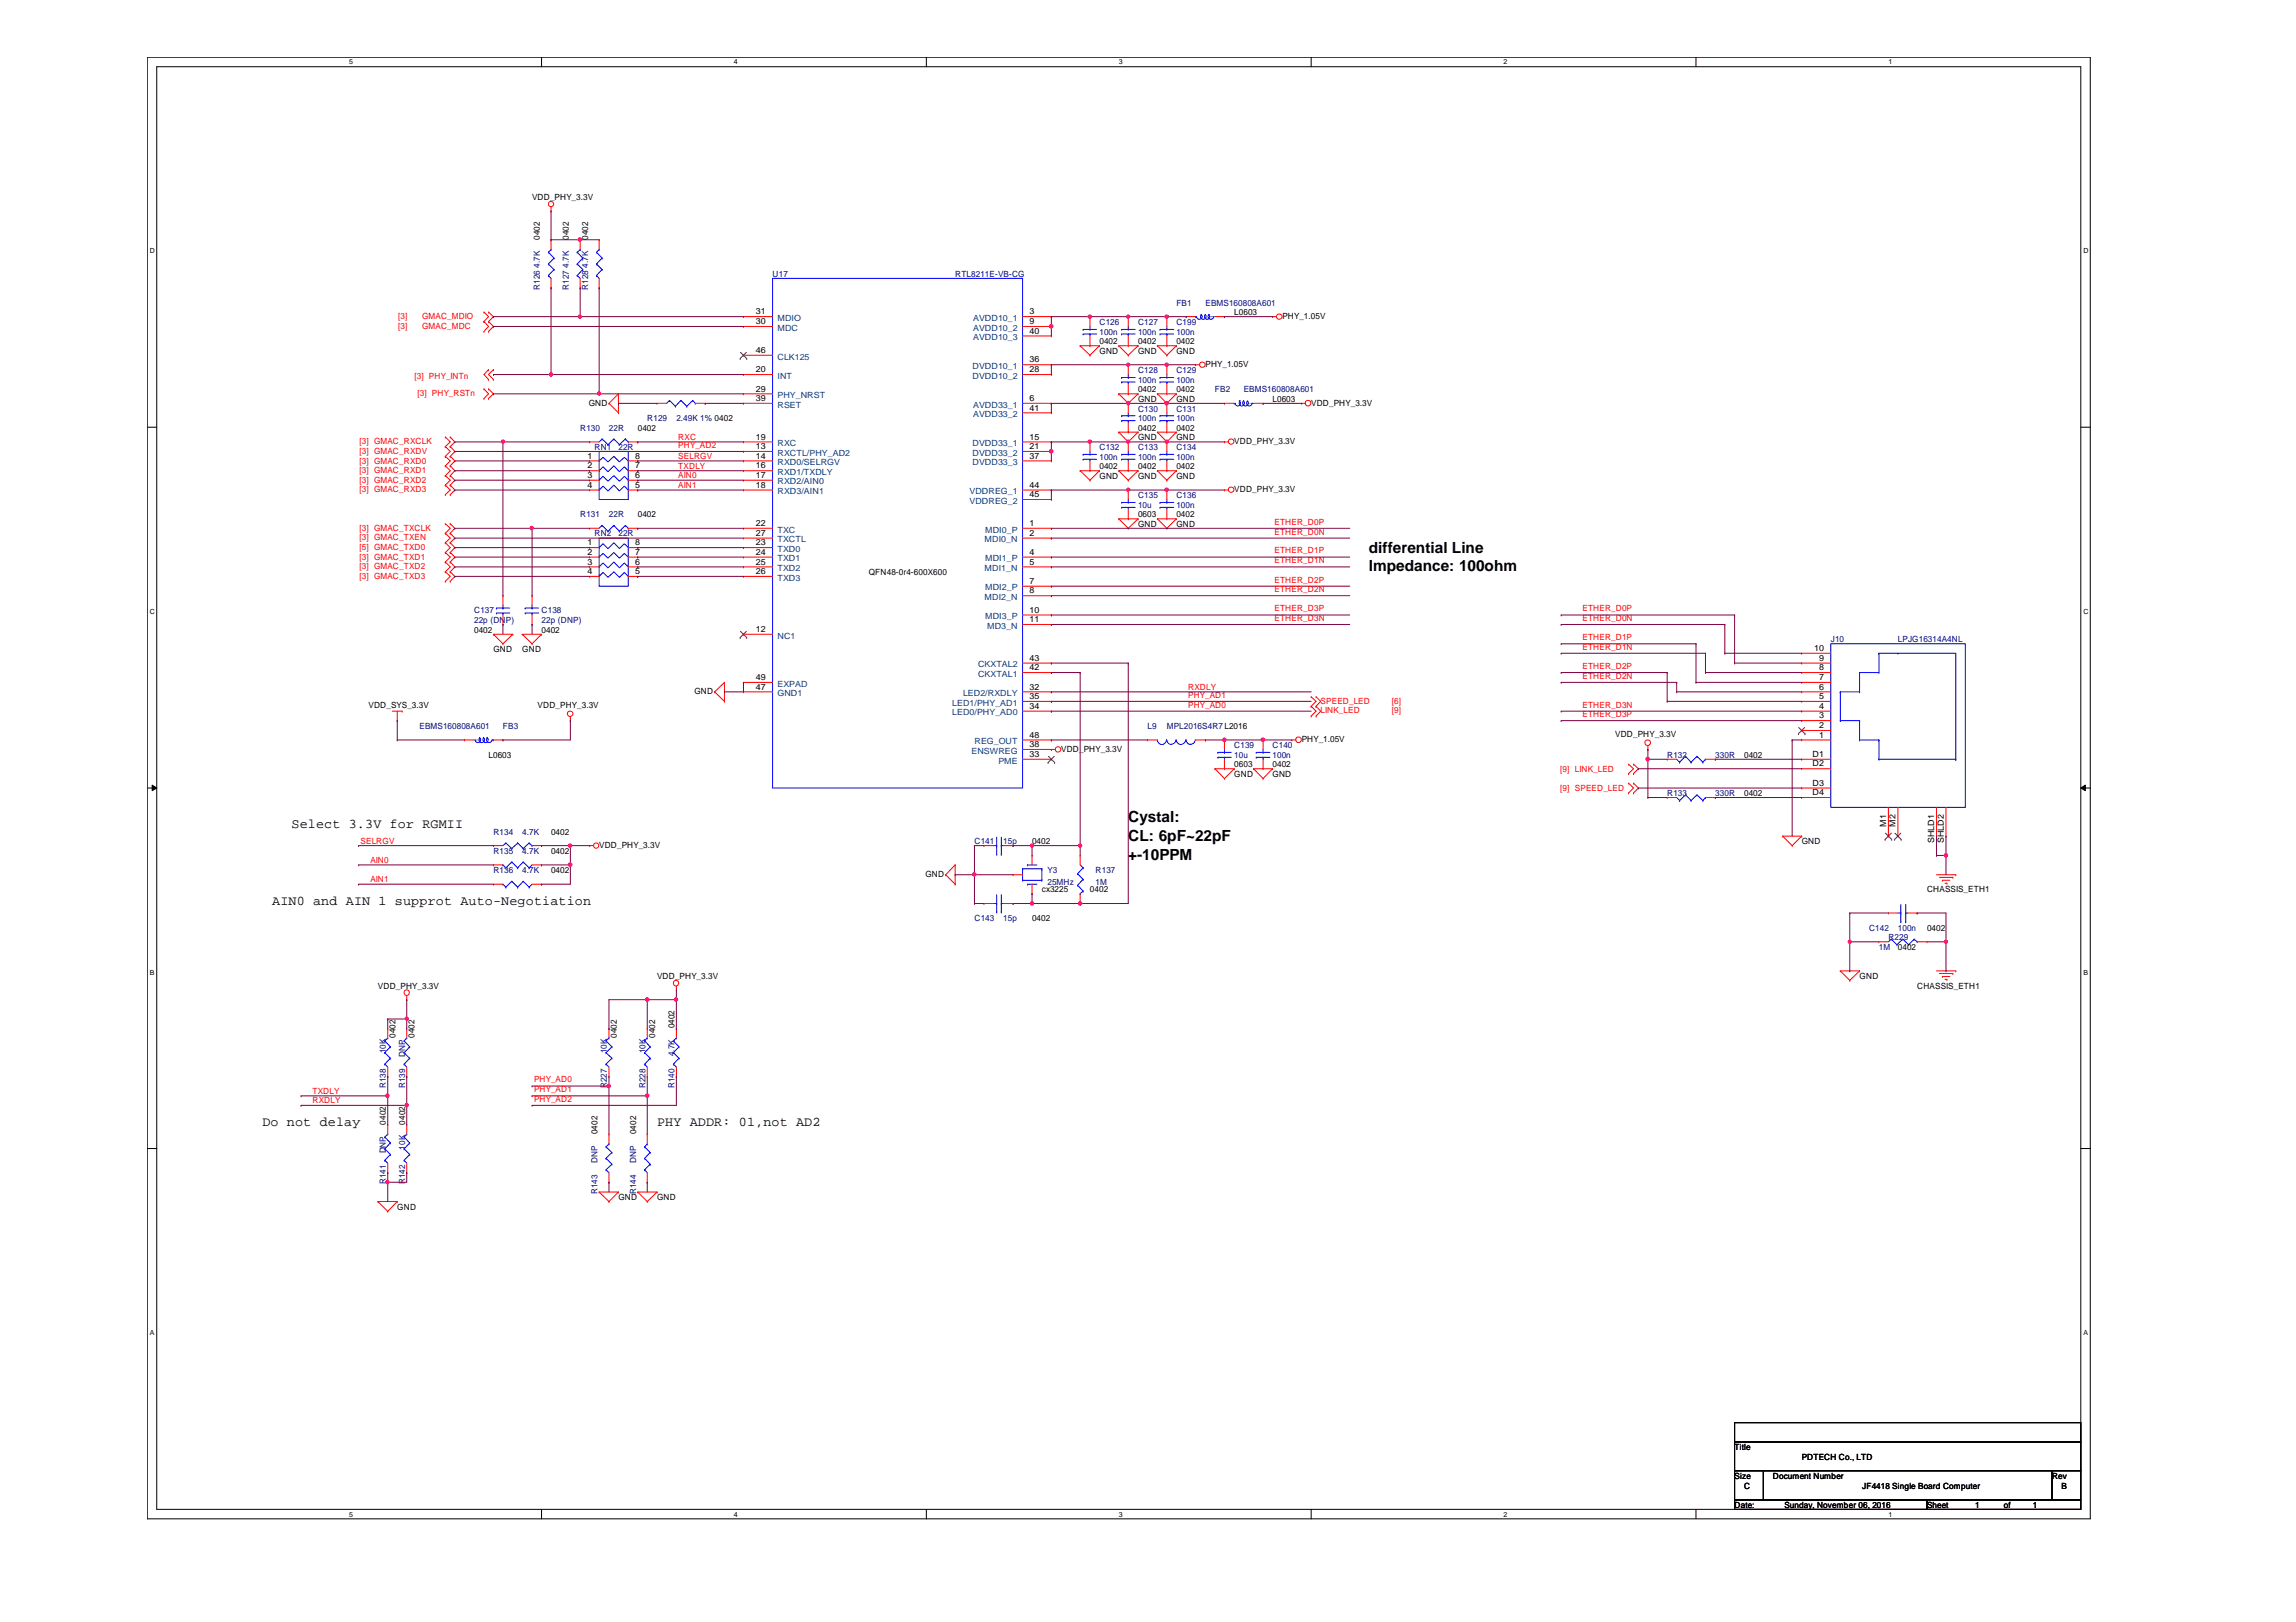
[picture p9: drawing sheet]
<svg xmlns="http://www.w3.org/2000/svg" width="297mm" height="210mm" viewBox="0 0 297 210" stroke-linecap="round" stroke-linejoin="round" font-family="sans-serif">
<defs><g id="words">
<g font-size="2">
<text x="177.1" y="71.5">differential Line</text>
<text x="177.1" y="74">Impedance: 100ohm</text>
<text x="146" y="106.3">Cystal:</text>
<text x="146" y="111.3">+-10PPM</text>
<text x="146" y="108.8">CL: 6pF~22pF</text>
</g>
<g font-size="1.7">
<text x="37.7" y="107.1">Select 3.3V for RGMII</text>
<text x="35.2" y="117.1">AIN0 and AIN 1 supprot Auto-Negotiation</text>
<text x="34" y="145.7">Do not delay</text>
<text x="85" y="145.7">PHY ADDR: 01,not AD2</text>
</g>
<g font-size="1.1">
<text x="68.8" y="25.9">VDD_PHY_3.3V</text>
<text x="69.8" y="31" transform="rotate(-90 69.8 31)">0402</text>
<text x="73.6" y="31" transform="rotate(-90 73.6 31)">0402</text>
<text x="76.1" y="31" transform="rotate(-90 76.1 31)">0402</text>
<text x="97.8" y="40.7">31</text>
<text x="97.8" y="42">30</text>
<text x="133.2" y="40.7">3</text>
<text x="133.2" y="42">9</text>
<text x="159.7" y="40.8">L0603</text>
<text x="165.9" y="41.3">PHY_1.05V</text>
<text x="97.8" y="45.7">46</text>
<text x="133.2" y="43.2">40</text>
<text x="133.2" y="46.9">36</text>
<text x="142.2" y="45.8">GND</text>
<text x="142.2" y="44.5">0402</text>
<text x="147.2" y="45.8">GND</text>
<text x="147.2" y="44.5">0402</text>
<text x="152.2" y="45.8">GND</text>
<text x="152.2" y="44.5">0402</text>
<text x="156" y="47.5">PHY_1.05V</text>
<text x="76.2" y="52.5">GND</text>
<text x="97.8" y="48.2">20</text>
<text x="97.8" y="50.7">29</text>
<text x="97.8" y="51.9">39</text>
<text x="133.2" y="48.2">28</text>
<text x="133.2" y="51.9">6</text>
<text x="133.2" y="53.1">41</text>
<text x="147.2" y="52">GND</text>
<text x="147.2" y="50.8">0402</text>
<text x="152.2" y="52">GND</text>
<text x="152.2" y="50.8">0402</text>
<text x="164.6" y="52">L0603</text>
<text x="169.6" y="52.5">VDD_PHY_3.3V</text>
<text x="76" y="59.4">1</text>
<text x="82.2" y="59.4">8</text>
<text x="82.5" y="55.8">0402</text>
<text x="97.8" y="56.9">19</text>
<text x="97.8" y="58.1">13</text>
<text x="97.8" y="59.4">14</text>
<text x="133.2" y="56.9">15</text>
<text x="133.2" y="58.1">21</text>
<text x="133.2" y="59.4">37</text>
<text x="147.2" y="57">GND</text>
<text x="147.2" y="55.8">0402</text>
<text x="152.2" y="57">GND</text>
<text x="152.2" y="55.8">0402</text>
<text x="159.7" y="57.5">VDD_PHY_3.3V</text>
<text x="76" y="60.6">2</text>
<text x="76" y="61.8">3</text>
<text x="76" y="63.1">4</text>
<text x="82.2" y="63.1">5</text>
<text x="82.2" y="61.8">6</text>
<text x="82.2" y="60.6">7</text>
<text x="97.8" y="60.6">16</text>
<text x="97.8" y="61.8">17</text>
<text x="97.8" y="63.1">18</text>
<text x="133.2" y="63.1">44</text>
<text x="133.2" y="64.3">45</text>
<text x="142.2" y="62">GND</text>
<text x="142.2" y="60.7">0402</text>
<text x="147.2" y="62">GND</text>
<text x="147.2" y="60.7">0402</text>
<text x="152.2" y="62">GND</text>
<text x="152.2" y="60.7">0402</text>
<text x="159.7" y="63.7">VDD_PHY_3.3V</text>
<text x="76" y="70.6">1</text>
<text x="76" y="71.8">2</text>
<text x="82.2" y="71.8">7</text>
<text x="82.2" y="70.6">8</text>
<text x="82.5" y="66.9">0402</text>
<text x="97.8" y="68.1">22</text>
<text x="97.8" y="69.3">27</text>
<text x="97.8" y="70.6">23</text>
<text x="97.8" y="71.8">24</text>
<text x="133.2" y="68.1">1</text>
<text x="133.2" y="69.3">2</text>
<text x="133.2" y="71.8">4</text>
<text x="147.2" y="68.2">GND</text>
<text x="147.2" y="66.9">0603</text>
<text x="152.2" y="68.2">GND</text>
<text x="152.2" y="66.9">0402</text>
<text x="76" y="73.1">3</text>
<text x="76" y="74.3">4</text>
<text x="82.2" y="74.3">5</text>
<text x="82.2" y="73.1">6</text>
<text x="97.8" y="73.1">25</text>
<text x="97.8" y="74.3">26</text>
<text x="112.4" y="74.4">QFN48-0r4-600X600</text>
<text x="133.2" y="73.1">5</text>
<text x="133.2" y="75.6">7</text>
<text x="133.2" y="76.8">8</text>
<text x="61.3" y="81.9">0402</text>
<text x="70.1" y="81.9">0402</text>
<text x="97.8" y="81.8">12</text>
<text x="133.2" y="80.5">11</text>
<text x="133.2" y="79.3">10</text>
<text x="63.8" y="84.4">GND</text>
<text x="67.6" y="84.4">GND</text>
<text x="89.8" y="89.8">GND</text>
<text x="97.8" y="88">49</text>
<text x="97.8" y="89.2">47</text>
<text x="133.2" y="86.7">42</text>
<text x="133.2" y="85.5">43</text>
<text x="133.2" y="89.2">32</text>
<text x="234.7" y="84.2">10</text>
<text x="235.3" y="89.2">6</text>
<text x="235.3" y="88">7</text>
<text x="235.3" y="86.7">8</text>
<text x="235.3" y="85.5">9</text>
<text x="47.7" y="91.6">VDD_SYS_3.3V</text>
<text x="69.6" y="91.6">VDD_PHY_3.3V</text>
<text x="133.2" y="90.5">35</text>
<text x="133.2" y="91.7">34</text>
<text x="133.2" y="95.5">48</text>
<text x="209" y="95.3">VDD_PHY_3.3V</text>
<text x="235.3" y="95.5">1</text>
<text x="235.3" y="94.2">2</text>
<text x="235.3" y="93">3</text>
<text x="235.3" y="91.7">4</text>
<text x="235.3" y="90.5">5</text>
<text x="63.2" y="98">L0603</text>
<text x="133.2" y="96.7">38</text>
<text x="133.2" y="98">33</text>
<text x="137.3" y="97.3">VDD_PHY_3.3V</text>
<text x="159.7" y="100.5">GND</text>
<text x="159.7" y="99.3">0603</text>
<text x="164.6" y="100.5">GND</text>
<text x="164.6" y="99.3">0402</text>
<text x="168.4" y="96.1">PHY_1.05V</text>
<text x="225.6" y="98">0402</text>
<text x="234.5" y="98">D1</text>
<text x="234.5" y="99.2">D2</text>
<text x="234.5" y="101.7">D3</text>
<text x="225.6" y="103">0402</text>
<text x="234.5" y="102.9">D4</text>
<text x="244" y="107" transform="rotate(-90 244 107)">M1</text>
<text x="245.2" y="107" transform="rotate(-90 245.2 107)">M2</text>
<text x="71.3" y="108">0402</text>
<text x="71.3" y="110.5">0402</text>
<text x="71.3" y="113">0402</text>
<text x="77.5" y="109.8">VDD_PHY_3.3V</text>
<text x="119.7" y="113.5">GND</text>
<text x="133.5" y="109.3">0402</text>
<text x="233.1" y="109.3">GND</text>
<text x="250.2" y="109.1" transform="rotate(-90 250.2 109.1)">SHLD1</text>
<text x="251.5" y="109.1" transform="rotate(-90 251.5 109.1)">SHLD2</text>
<text x="133.5" y="119.2">0402</text>
<text x="134.8" y="115.5">cx3225</text>
<text x="141" y="115.5">0402</text>
<text x="249.3" y="115.5">CHASSIS_ETH1</text>
<text x="245.5" y="122.9">0402</text>
<text x="249.3" y="120.5">0402</text>
<text x="48.9" y="127.9">VDD_PHY_3.3V</text>
<text x="85" y="126.7">VDD_PHY_3.3V</text>
<text x="240.6" y="126.7">GND</text>
<text x="248" y="127.9">CHASSIS_ETH1</text>
<text x="51.2" y="134.3" transform="rotate(-90 51.2 134.3)">0402</text>
<text x="53.6" y="134.3" transform="rotate(-90 53.6 134.3)">0402</text>
<text x="79.8" y="134.3" transform="rotate(-90 79.8 134.3)">0402</text>
<text x="84.8" y="134.3" transform="rotate(-90 84.8 134.3)">0402</text>
<text x="87.2" y="133.1" transform="rotate(-90 87.2 133.1)">0402</text>
<text x="49.9" y="145.5" transform="rotate(-90 49.9 145.5)">0402</text>
<text x="52.4" y="145.5" transform="rotate(-90 52.4 145.5)">0402</text>
<text x="77.3" y="146.8" transform="rotate(-90 77.3 146.8)">0402</text>
<text x="82.3" y="146.8" transform="rotate(-90 82.3 146.8)">0402</text>
<text x="80" y="155.3">GND</text>
<text x="85" y="155.3">GND</text>
<text x="51.4" y="156.5">GND</text>
<text x="224.4" y="187.7">Title</text>
<text x="224.4" y="191.4">Size</text>
<text x="229.4" y="191.4">Document Number</text>
<text x="233.1" y="188.9">PDTECH Co., LTD</text>
<text x="265.5" y="191.4">Rev</text>
<text x="224.4" y="195.2">Date:</text>
<text x="225.6" y="192.7">C</text>
<text x="230.8" y="195.2">Sunday, November 06, 2016</text>
<text x="240.9" y="192.7">JF4418 Single Board Computer</text>
<text x="249.3" y="195.2">Sheet</text>
<text x="255.5" y="195.2">1</text>
<text x="259.2" y="195.2">of</text>
<text x="263" y="195.2">1</text>
<text x="266.7" y="192.7">B</text>
</g>
<g font-size="1.1" fill="#000080">
<text x="99.9" y="35.8">U17</text>
<text x="123.6" y="35.8">RTL8211E-VB-CG</text>
<text x="69.8" y="37.5" transform="rotate(-90 69.8 37.5)">R126 4.7K</text>
<text x="73.6" y="37.5" transform="rotate(-90 73.6 37.5)">R127 4.7K</text>
<text x="76.1" y="37.5" transform="rotate(-90 76.1 37.5)">R128 4.7K</text>
<text x="152.2" y="39.6">FB1</text>
<text x="156" y="39.6">EBMS160808A601</text>
<text x="142.2" y="42">C126</text>
<text x="142.2" y="43.3">100n</text>
<text x="147.2" y="42">C127</text>
<text x="147.2" y="43.3">100n</text>
<text x="152.2" y="42">C199</text>
<text x="152.2" y="43.3">100n</text>
<text x="147.2" y="53.3">C130</text>
<text x="147.2" y="48.3">C128</text>
<text x="147.2" y="49.5">100n</text>
<text x="152.2" y="53.3">C131</text>
<text x="152.2" y="48.3">C129</text>
<text x="152.2" y="49.5">100n</text>
<text x="157.2" y="50.8">FB2</text>
<text x="160.9" y="50.8">EBMS160808A601</text>
<text x="75.1" y="55.8">R130</text>
<text x="76.9" y="58.3">RN1</text>
<text x="78.8" y="55.8">22R</text>
<text x="80" y="58.3">22R</text>
<text x="83.7" y="54.5">R129</text>
<text x="87.5" y="54.5">2.49K 1% 0402</text>
<text x="142.2" y="58.3">C132</text>
<text x="142.2" y="59.5">100n</text>
<text x="147.2" y="58.3">C133</text>
<text x="147.2" y="59.5">100n</text>
<text x="147.2" y="54.5">100n</text>
<text x="152.2" y="58.3">C134</text>
<text x="152.2" y="59.5">100n</text>
<text x="152.2" y="54.5">100n</text>
<text x="147.2" y="64.5">C135</text>
<text x="147.2" y="65.7">10u</text>
<text x="152.2" y="64.5">C136</text>
<text x="152.2" y="65.7">100n</text>
<text x="75.1" y="66.9">R131</text>
<text x="76.9" y="69.4">RN2</text>
<text x="78.8" y="66.9">22R</text>
<text x="80" y="69.4">22R</text>
<text x="61.3" y="79.4">C137</text>
<text x="61.3" y="80.6">22p (DNP)</text>
<text x="70.1" y="79.4">C138</text>
<text x="70.1" y="80.6">22p (DNP)</text>
<text x="236.9" y="83.1">J10</text>
<text x="245.5" y="83.1">LPJG16314A4NL</text>
<text x="54.3" y="94.3">EBMS160808A601</text>
<text x="65.1" y="94.3">FB3</text>
<text x="148.5" y="94.3">L9</text>
<text x="151" y="94.3">MPL2016S4R7L2016</text>
<text x="159.7" y="96.8">C139</text>
<text x="159.7" y="98">10u</text>
<text x="164.6" y="96.8">C140</text>
<text x="164.6" y="98">100n</text>
<text x="215.7" y="98">R132</text>
<text x="221.9" y="98">330R</text>
<text x="215.7" y="103">R133</text>
<text x="221.9" y="103">330R</text>
<text x="63.8" y="108">R134</text>
<text x="63.8" y="110.5">R135</text>
<text x="63.8" y="113">R136</text>
<text x="67.6" y="108">4.7K</text>
<text x="67.6" y="110.5">4.7K</text>
<text x="67.6" y="113">4.7K</text>
<text x="126.1" y="109.3">C141</text>
<text x="129.8" y="109.3">15p</text>
<text x="135.5" y="113">Y3</text>
<text x="141.7" y="113">R137</text>
<text x="126.1" y="119.2">C143</text>
<text x="129.8" y="119.2">15p</text>
<text x="135.5" y="114.5">25MHz</text>
<text x="141.7" y="114.5">1M</text>
<text x="241.8" y="120.5">C142</text>
<text x="243.1" y="122.9">1M</text>
<text x="244.3" y="121.7">R229</text>
<text x="245.5" y="120.5">100n</text>
<text x="49.9" y="136.3" transform="rotate(-90 49.9 136.3)">10K</text>
<text x="52.4" y="136.8" transform="rotate(-90 52.4 136.8)">DNP</text>
<text x="78.5" y="136.3" transform="rotate(-90 78.5 136.3)">10K</text>
<text x="83.5" y="136.3" transform="rotate(-90 83.5 136.3)">10K</text>
<text x="87.2" y="136.7" transform="rotate(-90 87.2 136.7)">4.7K</text>
<text x="49.9" y="140.8" transform="rotate(-90 49.9 140.8)">R138</text>
<text x="52.4" y="140.8" transform="rotate(-90 52.4 140.8)">R139</text>
<text x="78.5" y="140.8" transform="rotate(-90 78.5 140.8)">R227</text>
<text x="83.5" y="140.8" transform="rotate(-90 83.5 140.8)">R228</text>
<text x="87.2" y="140.8" transform="rotate(-90 87.2 140.8)">R140</text>
<text x="49.9" y="149.3" transform="rotate(-90 49.9 149.3)">DNP</text>
<text x="52.4" y="148.8" transform="rotate(-90 52.4 148.8)">10K</text>
<text x="49.9" y="153.2" transform="rotate(-90 49.9 153.2)">R141</text>
<text x="52.4" y="153.2" transform="rotate(-90 52.4 153.2)">R142</text>
<text x="77.3" y="154.5" transform="rotate(-90 77.3 154.5)">R143</text>
<text x="77.3" y="150.5" transform="rotate(-90 77.3 150.5)">DNP</text>
<text x="82.3" y="154.5" transform="rotate(-90 82.3 154.5)">R144</text>
<text x="82.3" y="150.5" transform="rotate(-90 82.3 150.5)">DNP</text>
</g>
<g font-size="1.1" fill="#f00">
<text x="51.5" y="41.3">[3]</text>
<text x="54.6" y="41.3">GMAC_MDIO</text>
<text x="51.5" y="42.5">[3]</text>
<text x="54.6" y="42.5">GMAC_MDC</text>
<text x="53.6" y="49">[3] PHY_INTn</text>
<text x="54" y="51.3">[3] PHY_RSTn</text>
<text x="46.5" y="57.5">[3] GMAC_RXCLK</text>
<text x="46.5" y="58.7">[3] GMAC_RXDV</text>
<text x="46.5" y="60">[3] GMAC_RXD0</text>
<text x="87.8" y="56.9">RXC</text>
<text x="87.8" y="58">PHY_AD2</text>
<text x="87.8" y="59.4">SELRGV</text>
<text x="46.5" y="61.2">[3] GMAC_RXD1</text>
<text x="46.5" y="62.5">[3] GMAC_RXD2</text>
<text x="46.5" y="63.7">[3] GMAC_RXD3</text>
<text x="87.8" y="60.7">TXDLY</text>
<text x="87.8" y="61.9">AIN0</text>
<text x="87.8" y="63.2">AIN1</text>
<text x="46.5" y="68.7">[3] GMAC_TXCLK</text>
<text x="46.5" y="69.9">[3] GMAC_TXEN</text>
<text x="46.5" y="71.2">[5] GMAC_TXD0</text>
<text x="164.9" y="67.9">ETHER_D0P</text>
<text x="164.9" y="69.2">ETHER_D0N</text>
<text x="164.9" y="71.6">ETHER_D1P</text>
<text x="46.5" y="72.4">[3] GMAC_TXD1</text>
<text x="46.5" y="73.7">[3] GMAC_TXD2</text>
<text x="46.5" y="74.9">[3] GMAC_TXD3</text>
<text x="164.9" y="72.9">ETHER_D1N</text>
<text x="164.9" y="75.4">ETHER_D2P</text>
<text x="164.9" y="76.6">ETHER_D2N</text>
<text x="164.9" y="79.1">ETHER_D3P</text>
<text x="164.9" y="80.3">ETHER_D3N</text>
<text x="204.7" y="82.8">ETHER_D1P</text>
<text x="204.7" y="79.1">ETHER_D0P</text>
<text x="204.7" y="80.3">ETHER_D0N</text>
<text x="153.7" y="89.3">RXDLY</text>
<text x="204.7" y="84.1">ETHER_D1N</text>
<text x="204.7" y="87.8">ETHER_D2N</text>
<text x="204.7" y="86.6">ETHER_D2P</text>
<text x="153.7" y="90.3">PHY_AD1</text>
<text x="153.7" y="91.6">PHY_AD0</text>
<text x="170.9" y="92.3">LINK_LED</text>
<text x="170.9" y="91.1">SPEED_LED</text>
<text x="180.1" y="92.3">[9]</text>
<text x="180.1" y="91.1">[6]</text>
<text x="204.7" y="91.6">ETHER_D3N</text>
<text x="204.7" y="92.8">ETHER_D3P</text>
<text x="201.8" y="99.9">[9] LINK_LED</text>
<text x="201.8" y="102.4">[9] SPEED_LED</text>
<text x="46.7" y="109.2">SELRGV</text>
<text x="47.9" y="111.7">AIN0</text>
<text x="47.9" y="114.2">AIN1</text>
<text x="40.4" y="141.6">TXDLY</text>
<text x="40.4" y="142.8">RXDLY</text>
<text x="69.1" y="140.1">PHY_AD0</text>
<text x="69.1" y="141.4">PHY_AD1</text>
<text x="69.1" y="142.6">PHY_AD2</text>
</g>
<g font-size="1.1" fill="#004080">
<text x="100.6" y="41.5">MDIO</text>
<text x="125.9" y="41.5">AVDD10_1</text>
<text x="100.6" y="42.8">MDC</text>
<text x="100.6" y="46.5">CLK125</text>
<text x="125.8" y="47.8">DVDD10_1</text>
<text x="125.9" y="42.8">AVDD10_2</text>
<text x="125.9" y="44">AVDD10_3</text>
<text x="100.6" y="49">INT</text>
<text x="100.6" y="51.5">PHY_NRST</text>
<text x="100.6" y="52.7">RSET</text>
<text x="125.8" y="49">DVDD10_2</text>
<text x="125.9" y="52.7">AVDD33_1</text>
<text x="125.9" y="54">AVDD33_2</text>
<text x="100.6" y="57.7">RXC</text>
<text x="100.6" y="59">RXCTL/PHY_AD2</text>
<text x="125.8" y="57.7">DVDD33_1</text>
<text x="125.8" y="59">DVDD33_2</text>
<text x="100.6" y="60.2">RXD0/SELRGV</text>
<text x="100.6" y="61.5">RXD1/TXDLY</text>
<text x="100.6" y="62.7">RXD2/AIN0</text>
<text x="100.6" y="64">RXD3/AIN1</text>
<text x="125.4" y="64">VDDREG_1</text>
<text x="125.4" y="65.2">VDDREG_2</text>
<text x="125.8" y="60.2">DVDD33_3</text>
<text x="100.6" y="68.9">TXC</text>
<text x="100.6" y="70.2">TXCTL</text>
<text x="100.6" y="71.4">TXD0</text>
<text x="127.4" y="70.2">MDI0_N</text>
<text x="127.5" y="68.9">MDI0_P</text>
<text x="100.6" y="72.6">TXD1</text>
<text x="100.6" y="73.9">TXD2</text>
<text x="100.6" y="75.1">TXD3</text>
<text x="127.4" y="73.9">MDI1_N</text>
<text x="127.4" y="77.6">MDI2_N</text>
<text x="127.5" y="72.6">MDI1_P</text>
<text x="127.5" y="76.4">MDI2_P</text>
<text x="100.6" y="82.6">NC1</text>
<text x="127.5" y="80.1">MDI3_P</text>
<text x="127.7" y="81.4">MD3_N</text>
<text x="100.6" y="88.9">EXPAD</text>
<text x="126.5" y="87.6">CKXTAL1</text>
<text x="126.5" y="86.4">CKXTAL2</text>
<text x="100.6" y="90.1">GND1</text>
<text x="123.2" y="91.3">LED1/PHY_AD1</text>
<text x="123.2" y="92.6">LED0/PHY_AD0</text>
<text x="124.6" y="90.1">LED2/RXDLY</text>
<text x="125.7" y="97.5">ENSWREG</text>
<text x="126.1" y="96.3">REG_OUT</text>
<text x="129.2" y="98.8">PME</text>
</g>
<g font-size=".9">
<text x="45.2" y="8.3">5</text>
<text x="95" y="8.3">4</text>
<text x="144.7" y="8.3">3</text>
<text x="194.5" y="8.3">2</text>
<text x="244.3" y="8.3">1</text>
<text x="19.4" y="32.8">D</text>
<text x="269.5" y="32.8">D</text>
<text x="19.4" y="79.4">C</text>
<text x="269.5" y="79.4">C</text>
<text x="19.4" y="126.1">B</text>
<text x="269.5" y="126.1">B</text>
<text x="19.4" y="172.8">A</text>
<text x="269.5" y="172.8">A</text>
<text x="45.2" y="196.3">5</text>
<text x="95" y="196.3">4</text>
<text x="144.7" y="196.3">3</text>
<text x="194.5" y="196.3">2</text>
<text x="244.3" y="196.3">1</text>
</g>
</g></defs>
<path d="M19.1 7.4h251.3v189.2h-251.3zM20.3 8.6h248.9v186.7h-248.9z" fill="none" stroke="#000" stroke-width=".13"/>
<g fill="#fff">
<path d="M45.2 7.5h.5v1.1h-.5z"/>
<path d="M45.2 195.5h.5v1h-.5z"/>
</g>
<path d="M70.1 7.4v1.2M70.1 195.3v1.3" fill="none" stroke="#000" stroke-width=".13"/>
<g fill="#fff">
<path d="M95 7.5h.5v1.1h-.5z"/>
<path d="M95 195.5h.5v1h-.5z"/>
</g>
<path d="M119.8 7.4v1.2M119.8 195.3v1.3" fill="none" stroke="#000" stroke-width=".13"/>
<g fill="#fff">
<path d="M144.7 7.5h.5v1.1h-.5z"/>
<path d="M144.7 195.5h.5v1h-.5z"/>
</g>
<path d="M169.6 7.4v1.2M169.6 195.3v1.3" fill="none" stroke="#000" stroke-width=".13"/>
<g fill="#fff">
<path d="M194.5 7.5h.5v1.1h-.5z"/>
<path d="M194.5 195.5h.5v1h-.5z"/>
</g>
<path d="M219.4 7.4v1.2M219.4 195.3v1.3" fill="none" stroke="#000" stroke-width=".13"/>
<g fill="#fff">
<path d="M244.3 7.5h.5v1.1h-.5z"/>
<path d="M244.3 195.5h.5v1h-.5z"/>
<path d="M19.4 32h.6v1h-.6z"/>
<path d="M269.5 32h.7v1h-.7z"/>
<path d="M19.4 78.6h.6v1h-.6z"/>
<path d="M269.5 78.6h.7v1h-.7z"/>
</g>
<path d="M19.1 55.3h1.2M269.2 55.3h1.2" fill="none" stroke="#000" stroke-width=".13"/>
<g fill="#fff">
<path d="M19.4 125.3h.6v1h-.6z"/>
<path d="M269.5 125.3h.6v1h-.6z"/>
</g>
<path d="M19.1 102h1.2M19.7 101.6l.6 .4-.6 .3zM269.2 102l.6-.4v.7zM269.2 102h1.2" fill="none" stroke="#000" stroke-width=".13"/>
<path d="M19.7 101.6l.6 .4-.6 .3zM269.2 102l.6-.4v.7z" fill="#000"/>
<g fill="#fff">
<path d="M19.4 172h.5v1h-.5z"/>
<path d="M269.5 172h.6v1h-.6z"/>
</g>
<path d="M19.1 148.6h1.2M269.2 148.6h1.2M224.4 184.1h44.8v2.5h-44.8zM224.4 186.6h44.8v3.7h-44.8zM224.4 190.3h3.7v3.8h-3.7zM224.4 194.1h24.9v1.2h-24.9zM228.1 190.3h37.4v3.8h-37.4zM249.3 194.1h19.9v1.2h-19.9zM265.5 190.3h3.7v3.8h-3.7z" fill="none" stroke="#000" stroke-width=".13"/>
<g fill="none" stroke="#f00" stroke-width=".13">
<path d="M71.3 27.3h.1M71.3 37.3h.1M71.3 31h.1M71.3 26.8v.5M71.3 31v1.3M71.3 36v1.3M75.1 37.3h.1M75.1 31h.1M75.1 31v1.3M75.1 36v1.3M77.5 37.3h.1M77.5 31h.1"/>
<path d="M77.5 31v1.3M77.5 36v1.3M57.6 56.6h.1M57.6 57.8h.1M57.6 59.1h.1M57.6 56.6l.7 .6-.7 .6M57.6 57.8l.7 .6-.7 .7M57.6 59.1l.7 .5-.7 .7M58.3 57.8h.1M58.3 56.6h.1M58.3 59.1h.1M58.3 56.6l.5 .6-.5 .6"/>
<path d="M58.3 57.8l.5 .6-.5 .7M58.3 59.1l.5 .5-.5 .7M62.6 40.4h.1M62.6 41.6h.1M62.6 42.9h.1M62.6 50.3h.1M62.6 51.6h.1M62.6 40.4l.6 .6-.6 .6M62.6 41.6l.6 .6-.6 .7M62.6 50.3l.6 .7-.6 .6M63.2 41.6h.1M63.2 40.4h.1"/>
<path d="M63.2 42.9h.1M63.2 47.8h.1M63.2 49.1h.1M63.2 51.6h.1M63.2 50.3h.1M63.2 40.4l.6 .6-.6 .6M63.2 41.6l.6 .6-.6 .7M63.2 47.8l-.6 .7 .6 .6M63.2 50.3l.6 .7-.6 .6M63.8 47.8h.1M63.8 49.1h.1M63.8 47.8l-.6 .7 .6 .6"/>
<path d="M76.3 57.2h.1M76.3 59.6h.1M76.3 57.2h1.2M76.3 59.6h1.2M78.8 52.2h.1M78.8 52.2l1.2 1.2M80 53.4h.1M80 51h.1M80 51v2.4M80 51l-1.2 1.2M81.3 57.2h1.2M81.3 59.6h1.2"/>
<path d="M82.5 57.2h.1M82.5 59.6h.1M85 52.2h.1M85 52.2h1.2M90 52.2h1.2M91.2 52.2h.1M96.2 41h.1M96.2 42.2h.1M96.2 46h.1M96.2 48.5h.1M96.2 51h.1M96.2 52.2h.1"/>
<path d="M96.2 57.2h.1M96.2 58.4h.1M96.2 59.6h.1M96.2 41h3.7M96.2 52.2h3.7M96.2 57.2h3.7M96.2 51h3.7M96.2 42.2h3.7M96.2 46h3.7M96.2 48.5h3.7M96.2 58.4h3.7M96.2 59.6h3.7"/>
<path d="M132.3 47.2h3.7M132.3 41h3.7M132.3 52.2h3.7M132.3 57.2h3.7M132.3 42.2h3.7M132.3 48.5h3.7M132.3 58.4h3.7M132.3 59.6h3.7M132.3 43.5h3.7M132.3 53.4h3.7M136 41h.1M136 42.2h.1"/>
<path d="M136 43.5h.1M136 47.2h.1M136 48.5h.1M136 52.2h.1M136 53.4h.1M136 57.2h.1M136 58.4h.1M136 59.6h.1M139.7 44.7h.1M139.7 44.7h2.5M139.7 44.7l1.3 1.3M141 46h.1"/>
<path d="M141 57.2h.1M141 44.7h.1M141 41h.1M141 41v1.2M141 43.5v1.2M141 57.2v1.2M141 59.6v1.3M142.2 44.7h.1M142.2 44.7l-1.2 1.3M144.7 44.7h.1M144.7 51h.1M144.7 55.9h.1"/>
<path d="M144.7 44.7h2.5M144.7 44.7l1.3 1.3M144.7 51h2.5M144.7 51l1.3 1.2M144.7 55.9h2.5M144.7 55.9l1.3 1.3M146 46h.1M146 52.2h.1M146 57.2h.1M146 44.7h.1M146 41h.1M146 55.9h.1"/>
<path d="M146 51h.1M146 47.2h.1M146 41v1.2M146 43.5v1.2M146 47.2v1.3M146 49.7v1.3M146 52.2v1.2M146 54.7v1.2M146 57.2v1.2M146 59.6v1.3M147.2 44.7h.1M147.2 51h.1"/>
<path d="M147.2 55.9h.1M147.2 44.7l-1.2 1.3M147.2 51l-1.2 1.2M147.2 55.9l-1.2 1.3M149.7 51h.1M149.7 55.9h.1M149.7 44.7h.1M149.7 44.7h2.5M149.7 51h2.5M149.7 51l1.3 1.2M149.7 55.9h2.5M149.7 55.9l1.3 1.3"/>
<path d="M149.7 44.7l1.3 1.3M151 52.2h.1M151 57.2h.1M151 46h.1M151 44.7h.1M151 41h.1M151 55.9h.1M151 51h.1M151 47.2h.1M151 41v1.2M151 43.5v1.2M151 47.2v1.3"/>
<path d="M151 49.7v1.3M151 52.2v1.2M151 54.7v1.2M151 57.2v1.2M151 59.6v1.3M152.2 51h.1M152.2 55.9h.1M152.2 44.7h.1M152.2 51l-1.2 1.2M152.2 55.9l-1.2 1.3M152.2 44.7l-1.2 1.3M153.5 41h.1"/>
<path d="M153.5 41h1.2M154.7 47.2h.1M154.7 47.2h.5M157.2 41h1.2M158.4 57.2h.1M158.4 52.2h.1M158.4 41h.1M158.4 52.2h1.3M158.4 57.2h.5M162.2 52.2h1.2M163.4 52.2h.1M164.6 41h.1"/>
<path d="M164.6 41h.5M168.4 52.2h.1M168.4 52.2h.5M57.6 60.3h.1M57.6 61.6h.1M57.6 62.8h.1M57.6 64h.1M57.6 67.8h.1M57.6 69h.1M57.6 70.2h.1M57.6 71.5h.1M57.6 72.7h.1"/>
<path d="M57.6 74h.1M57.6 75.2h.1M57.6 60.3l.7 .6-.7 .7M57.6 61.6l.7 .5-.7 .7M57.6 62.8l.7 .6-.7 .6M57.6 67.8l.7 .6-.7 .6M57.6 69l.7 .6-.7 .6M57.6 70.2l.7 .7-.7 .6M57.6 71.5l.7 .6-.7 .6M57.6 72.7l.7 .7-.7 .6M57.6 74l.7 .6-.7 .6M58.3 60.3h.1"/>
<path d="M58.3 61.6h.1M58.3 62.8h.1M58.3 64h.1M58.3 69h.1M58.3 67.8h.1M58.3 70.2h.1M58.3 71.5h.1M58.3 72.7h.1M58.3 74h.1M58.3 75.2h.1M58.3 60.3l.5 .6-.5 .7M58.3 61.6l.5 .5-.5 .7"/>
<path d="M58.3 62.8l.5 .6-.5 .6M58.3 67.8l.5 .6-.5 .6M58.3 69l.5 .6-.5 .6M58.3 70.2l.5 .7-.5 .6M58.3 71.5l.5 .6-.5 .6M58.3 72.7l.5 .7-.5 .6M58.3 74l.5 .6-.5 .6M65.1 77.1h.1M65.1 77.1v1.2M65.1 79.6v1.2M68.8 77.1h.1M68.8 77.1v1.2"/>
<path d="M68.8 79.6v1.2M76.3 68.4h.1M76.3 70.9h.1M76.3 72.1h.1M76.3 73.4h.1M76.3 74.6h.1M76.3 60.9h.1M76.3 62.1h.1M76.3 63.4h.1M76.3 63.4h1.2M76.3 60.9h1.2M76.3 68.4h1.2"/>
<path d="M76.3 70.9h1.2M76.3 72.1h1.2M76.3 73.4h1.2M76.3 74.6h1.2M76.3 62.1h1.2M81.3 63.4h1.2M81.3 60.9h1.2M81.3 68.4h1.2M81.3 70.9h1.2M81.3 72.1h1.2M81.3 73.4h1.2M81.3 74.6h1.2"/>
<path d="M81.3 62.1h1.2M82.5 68.4h.1M82.5 74.6h.1M82.5 73.4h.1M82.5 72.1h.1M82.5 70.9h.1M82.5 63.4h.1M82.5 62.1h.1M82.5 60.9h.1M96.2 60.9h.1M96.2 62.1h.1M96.2 63.4h.1"/>
<path d="M96.2 68.4h.1M96.2 69.6h.1M96.2 70.9h.1M96.2 72.1h.1M96.2 73.4h.1M96.2 74.6h.1M96.2 63.4h3.7M96.2 60.9h3.7M96.2 68.4h3.7M96.2 70.9h3.7M96.2 72.1h3.7M96.2 73.4h3.7"/>
<path d="M96.2 74.6h3.7M96.2 62.1h3.7M96.2 69.6h3.7M132.3 63.4h3.7M132.3 68.4h3.7M132.3 72.1h3.7M132.3 73.4h3.7M132.3 69.6h3.7M132.3 64.6h3.7M132.3 75.9h3.7M132.3 77.1h3.7M132.3 79.6h3.7"/>
<path d="M136 63.4h.1M136 64.6h.1M136 68.4h.1M136 69.6h.1M136 72.1h.1M136 73.4h.1M136 75.9h.1M136 77.1h.1M136 79.6h.1M139.7 60.9h.1M139.7 60.9h2.5M139.7 60.9l1.3 1.2"/>
<path d="M141 62.1h.1M141 60.9h.1M142.2 60.9h.1M142.2 60.9l-1.2 1.2M144.7 60.9h.1M144.7 67.1h.1M144.7 60.9h2.5M144.7 60.9l1.3 1.2M144.7 67.1h2.5M144.7 67.1l1.3 1.3M146 62.1h.1M146 68.4h.1"/>
<path d="M146 60.9h.1M146 67.1h.1M146 63.4h.1M146 63.4v1.2M146 65.9v1.2M147.2 60.9h.1M147.2 67.1h.1M147.2 60.9l-1.2 1.2M147.2 67.1l-1.2 1.3M149.7 60.9h.1M149.7 67.1h.1M149.7 60.9h2.5"/>
<path d="M149.7 60.9l1.3 1.2M149.7 67.1h2.5M149.7 67.1l1.3 1.3M151 62.1h.1M151 68.4h.1M151 67.1h.1M151 63.4h.1M151 60.9h.1M151 63.4v1.2M151 65.9v1.2M152.2 60.9h.1M152.2 67.1h.1"/>
<path d="M152.2 60.9l-1.2 1.2M152.2 67.1l-1.2 1.3M158.4 63.4h.1M158.4 63.4h.5M50.8 92h1.2M51.4 93.3h.1M51.4 92v1.3M52 92h.1M60.1 95.8h.1M60.1 95.8h1.2M63.8 82.1h.1M63.8 95.8h1.3"/>
<path d="M63.8 82.1h2.5M63.8 82.1l1.3 1.2M65.1 83.3h.1M65.1 95.8h.1M65.1 80.8h.1M66.3 82.1h.1M66.3 82.1l-1.2 1.2M67.6 82.1h.1M67.6 82.1h2.5M67.6 82.1l1.2 1.2M68.8 83.3h.1M68.8 80.8h.1"/>
<path d="M70.1 82.1h.1M70.1 82.1l-1.3 1.2M73.8 93.3h.1M73.8 92.8v.5M92.5 89.5h.1M92.5 89.5l1.2 1.3M93.7 90.8h.1M93.7 88.3h.1M93.7 88.3v2.5M93.7 88.3l-1.2 1.2M96.2 82.1h.1M96.2 88.3h.1"/>
<path d="M96.2 89.5h.1M96.2 82.1h3.7M96.2 89.5h3.7M96.2 88.3h3.7M132.3 97h4.2M132.3 95.8h3.7M132.3 92h3.7M132.3 90.8h3.7M132.3 89.5h3.7M132.3 87h3.7M132.3 85.8h3.7M132.3 98.3h3.7"/>
<path d="M132.3 80.8h3.7M136 97h.1M136 80.8h.1M136 87h.1M136 85.8h.1M136 89.5h.1M136 90.8h.1M136 92h.1M136 95.8h.1M136 98.3h.1M148.5 95.8h.1M148.5 95.8h1.2"/>
<path d="M154.7 95.8h1.3M156 95.8h.1M157.2 99.5h.1M157.2 99.5h2.5M157.2 99.5l1.2 1.3M158.4 99.5h.1M158.4 95.8h.1M158.4 95.8v1.2M158.4 98.3v1.2M159.7 99.5h.1M159.7 99.5l-1.3 1.3M162.2 99.5h.1"/>
<path d="M162.2 99.5h2.4M162.2 99.5l1.2 1.3M163.4 99.5h.1M163.4 95.8h.1M163.4 95.8v1.2M163.4 98.3v1.2M164.6 99.5h.1M164.6 99.5l-1.2 1.3M167.1 95.8h.1M167.1 95.8h.5M169.6 92.7h.1M169.6 91.4h.1"/>
<path d="M169.6 90.2h.1M169.6 91.4l.7 .6-.7 .7M169.6 90.2l.7 .6-.7 .6M170.3 92.7h.1M170.3 91.4h.1M170.3 90.2h.1M170.3 91.4l.6 .6-.6 .7M170.3 90.2l.6 .6-.6 .6M210.7 98.9h.1M210.7 98.9l.6 .6-.6 .6M211.3 98.9h.1M211.3 98.9l.7 .6-.7 .6"/>
<path d="M213.2 97h.1M213.2 96.5v.5M215.7 98.3h.1M215.7 98.3h1.2M220.6 98.3h1.3M221.9 98.3h.1M233.1 95.8h.1M233.1 94.5h.1M233.1 93.3h.1M233.1 92h.1M233.1 90.8h.1M233.1 89.5h.1"/>
<path d="M233.1 88.3h.1M233.1 87h.1M233.1 85.8h.1M233.1 84.5h.1M233.1 98.3h.1M233.1 99.5h.1M233.1 95.8h3.8M233.1 99.5h3.8M233.1 92h3.8M233.1 94.5h3.8M233.1 93.3h3.8M233.1 90.8h3.8"/>
<path d="M233.1 89.5h3.8M233.1 88.3h3.8M233.1 87h3.8M233.1 85.8h3.8M233.1 84.5h3.8M233.1 98.3h3.8M63.8 109.4h.1M63.8 111.9h.1M63.8 114.4h.1M63.8 109.4h1.3M63.8 111.9h1.3M63.8 114.4h1.3"/>
<path d="M68.8 109.4h1.3M68.8 111.9h1.3M68.8 114.4h1.3M70.1 109.4h.1M70.1 111.9h.1M70.1 114.4h.1M76.3 109.4h.1M76.3 109.4h.5M122.3 113.2h.1M122.3 113.2l1.3 1.2M123.6 114.4h.1M123.6 111.9h.1"/>
<path d="M123.6 111.9v2.5M123.6 111.9l-1.3 1.3M127.3 109.4h.1M127.3 116.9h.1M127.3 109.4h1.3M127.3 116.9h1.3M129.8 109.4h1.3M129.8 116.9h1.3M131.1 109.4h.1M131.1 113.2h.1M131.1 116.9h.1M131.1 113.2h1.2"/>
<path d="M133.5 110.7h.1M133.5 115.7h.1M133.5 110.7v1.2M133.5 114.4v1.3M139.7 110.7h.1M139.7 116.9h.1M139.7 110.7v1.2M139.7 115.7v1.2M158.4 100.8h.1M163.4 100.8h.1M210.7 100.1h.1M210.7 102.6h.1"/>
<path d="M210.7 101.3h.1M210.7 101.3l.6 .7-.6 .6M211.3 100.1h.1M211.3 101.3h.1M211.3 102.6h.1M211.3 101.3l.7 .7-.7 .6M215.7 103.2h.1M215.7 103.2h1.2M220.6 103.2h1.3M221.9 103.2h.1M230.6 108.2h.1M230.6 108.2h2.5"/>
<path d="M230.6 108.2l1.3 1.2M231.9 109.4h.1M233.1 108.2h.1M233.1 102h.1M233.1 103.2h.1M233.1 108.2l-1.2 1.2M233.1 102h3.8M233.1 103.2h3.8M244.3 108.2h.1M244.3 118.2h.1M244.3 104.5v3.7M244.3 118.2h1.2"/>
<path d="M245.5 108.2h.1M245.5 104.5v3.7M246.8 118.2h1.2M248 118.2h.1M250.5 108.2h.1M250.5 113.2h2.5M250.5 104.5v3.7M250.9 113.5h1.7M251.3 113.9h.1M251.3 113.9h1M251.6 114.3h.3M251.8 108.2h.1"/>
<path d="M251.8 104.5v3.7M251.9 114.3h.1M252.6 113.5h.1M253 113.2h.1M50.2 139.3h.1M50.2 133.1h.1M50.2 133.1v1.2M50.2 138.1v1.2M52.6 129.4h.1M52.6 139.3h.1M52.6 133.1h.1M52.6 128.9v.5"/>
<path d="M52.6 133.1v1.2M52.6 138.1v1.2M78.8 139.3h.1M78.8 133.1h.1M78.8 133.1v1.2M78.8 138.1v1.2M83.7 139.3h.1M83.7 133.1h.1M83.7 133.1v1.2M83.7 138.1v1.2M87.5 128.1h.1M87.5 139.3h.1"/>
<path d="M87.5 133.1h.1M87.5 127.6v.5M87.5 133.1v1.2M87.5 138.1v1.2M238.1 125.6h.1M238.1 125.6h2.5M238.1 125.6l1.2 1.3M239.3 126.9h.1M240.6 125.6h.1M240.6 125.6l-1.3 1.3M243.1 121.9h.1M243.1 121.9h1.2"/>
<path d="M248 121.9h1.3M249.3 121.9h.1M250.5 125.6h2.5M250.9 126h1.7M251.3 126.4h.1M251.3 126.4h1M251.6 126.7h.3M251.9 126.7h.1M252.6 126h.1M253 125.6h.1M48.9 155.5h.1M48.9 155.5h2.5"/>
<path d="M48.9 155.5l1.3 1.3M50.2 156.8h.1M50.2 151.8h.1M50.2 145.5h.1M50.2 145.5v1.3M50.2 150.5v1.3M51.4 155.5h.1M51.4 155.5l-1.2 1.3M52.6 151.8h.1M52.6 145.5h.1M52.6 145.5v1.3M52.6 150.5v1.3"/>
<path d="M77.5 154.3h.1M77.5 154.3h2.5M77.5 154.3l1.3 1.2M78.8 155.5h.1M78.8 153h.1M78.8 146.8h.1M78.8 146.8v1.2M78.8 151.8v1.2M80 154.3h.1M80 154.3l-1.2 1.2M82.5 154.3h.1M82.5 154.3h2.5"/>
<path d="M82.5 154.3l1.2 1.2M83.7 155.5h.1M83.7 153h.1M83.7 146.8h.1M83.7 146.8v1.2M83.7 151.8v1.2M85 154.3h.1M85 154.3l-1.3 1.2"/>
<circle cx="71.3" cy="26.4" r=".34"/>
<circle cx="155.6" cy="47.2" r=".36"/>
<circle cx="159.3" cy="57.1" r=".36"/>
<circle cx="165.5" cy="41" r=".36"/>
<circle cx="169.2" cy="52.2" r=".37"/>
<circle cx="159.3" cy="63.4" r=".36"/>
<circle cx="73.8" cy="92.4" r=".36"/>
<circle cx="136.9" cy="97" r=".36"/>
<circle cx="168" cy="95.7" r=".37"/>
<circle cx="213.2" cy="96.1" r=".37"/>
<circle cx="77.1" cy="109.4" r=".34"/>
<circle cx="52.6" cy="128.5" r=".35"/>
<circle cx="87.4" cy="127.2" r=".35"/>
</g>
<g fill="none" stroke="#00f" stroke-width=".13">
<path d="M71 35.6h.1M71 34.2h.1M71 32.6h.1M71 35.6l.3 .4M71 34.2l.7 .7M71 32.6l.7 .8M71.3 32.3h.1M71.3 32.3l-.3 .3M71.7 34.9h.1M71.7 33.4h.1M71.7 34.9l-.7 .7M71.7 33.4l-.7 .8"/>
<path d="M74.7 35.6h.1M74.7 34.2h.1M74.7 32.6h.1M74.7 35.6l.4 .4M74.7 34.2l.7 .7M74.7 32.6l.7 .8M75.1 32.3h.1M75.1 32.3l-.4 .3M75.4 34.9h.1M75.4 33.4h.1M75.4 34.9l-.7 .7M75.4 33.4l-.7 .8"/>
<path d="M77.2 35.6h.1M77.2 34.2h.1M77.2 32.6h.1M77.2 35.6l.3 .4M77.2 34.2l.7 .7M77.2 32.6l.7 .8M77.5 32.3h.1M77.5 32.3l-.3 .3M77.9 34.9h.1M77.9 33.4h.1M77.9 34.9l-.7 .7M77.9 33.4l-.7 .8"/>
<path d="M99.9 36h32.4v66h-32.4zM77.5 58.4h3.8v6.2h-3.8zM77.5 59.6l.5-.4 .7 .6 .7-.7 .7 .7 .7-.6 .5 .4M77.9 56.8h.1M77.9 56.8l-.4 .4M77.9 56.8l.8 .7M78.7 57.5h.1M79.4 56.8h.1M79.4 56.8l-.7 .7M79.4 56.8l.7 .7M80.1 57.5h.1M80.9 56.8h.1"/>
<path d="M80.9 56.8l-.8 .7M80.9 56.8l.4 .4M81.3 57.2h.1M86.6 51.8h.1M86.6 51.8l-.4 .4M86.6 51.8l.8 .8M87.4 52.6h.1M88.1 51.8h.1M88.1 51.8l-.7 .8M88.1 51.8l.8 .8M88.9 52.6h.1M89.6 51.8h.1"/>
<path d="M89.6 51.8l-.7 .8M89.6 51.8l.4 .4M90 52.2h.1M140.1 58.8h.1M140.1 59.4h.1M140.1 42.6h.1M140.1 43.2h.1M140.1 58.8h1.8M140.1 59.4h1.8M140.1 42.6h1.8M140.1 43.2h1.8M141 59.4h.1"/>
<path d="M141 58.8h.1M141 43.2h.1M141 42.6h.1M141 42.2v.4M141 43.2v.3M141 58.4v.4M141 59.4v.2M145.1 42.6h.1M145.1 43.2h.1M145.1 58.8h.1M145.1 59.4h.1M145.1 53.8h.1"/>
<path d="M145.1 54.4h.1M145.1 48.9h.1M145.1 49.4h.1M145.1 58.8h1.8M145.1 59.4h1.8M145.1 42.6h1.8M145.1 43.2h1.8M145.1 53.8h1.8M145.1 54.4h1.8M145.1 48.9h1.8M145.1 49.4h1.8M146 43.2h.1"/>
<path d="M146 42.6h.1M146 59.4h.1M146 58.8h.1M146 54.4h.1M146 53.8h.1M146 49.4h.1M146 48.9h.1M146 42.2v.4M146 43.2v.3M146 48.5v.4M146 49.4v.3M146 53.4v.4"/>
<path d="M146 54.4v.3M146 58.4v.4M146 59.4v.2M150.1 58.8h.1M150.1 59.4h.1M150.1 42.6h.1M150.1 43.2h.1M150.1 53.8h.1M150.1 54.4h.1M150.1 48.9h.1M150.1 49.4h.1M150.1 58.8h1.7"/>
<path d="M150.1 59.4h1.7M150.1 42.6h1.7M150.1 43.2h1.7M150.1 53.8h1.7M150.1 54.4h1.7M150.1 48.9h1.7M150.1 49.4h1.7M151 59.4h.1M151 58.8h.1M151 43.2h.1M151 42.6h.1M151 54.4h.1"/>
<path d="M151 53.8h.1M151 49.4h.1M151 48.9h.1M151 42.2v.4M151 43.2v.3M151 48.5v.4M151 49.4v.3M151 53.4v.4M151 54.4v.3M151 58.4v.4M151 59.4v.2M154.7 41h.1"/>
<path d="M155.4 40.7a.35 .35 0 0 1-.1 .6 .35 .35 0 0 1-.5-.3h-.1M155.4 40.7a.36 .36 0 0 0 0 .5 .36 .36 0 0 0 .5 0 .36 .36 0 0 0 .1-.5M156 40.7a.35 .35 0 0 0-.1 .5 .35 .35 0 0 0 .5 0 .35 .35 0 0 0 0-.5M156.4 40.7a.36 .36 0 0 0 .1 .6 .36 .36 0 0 0 .5-.3M156.5 41h.7M157.2 41h.1M159.7 52.2h.1M160.3 51.9a.35 .35 0 0 1 .1 .5 .35 .35 0 0 1-.6 0v-.2h-.1M160.4 51.9a.36 .36 0 0 0 0 .5 .36 .36 0 0 0 .5-.1l.1-.1-.1-.3M160.9 51.9a.37 .37 0 0 0-.1 .5 .37 .37 0 0 0 .5 .1 .37 .37 0 0 0 .1-.6M161.4 51.9a.37 .37 0 0 0 .1 .6 .37 .37 0 0 0 .5-.3M161.5 52.2h.7"/>
<path d="M162.2 52.2h.1M64.2 78.7h.1M64.2 79.3h.1M64.2 78.7h1.8M64.2 79.3h1.8M65.1 79.3h.1M65.1 78.7h.1M65.1 78.3v.4M65.1 79.3v.3M67.9 78.7h.1M67.9 79.3h.1M67.9 78.7h1.8"/>
<path d="M67.9 79.3h1.8M68.8 79.3h.1M68.8 78.7h.1M68.8 78.3v.4M68.8 79.3v.3M77.5 69.6h3.8v6.3h-3.8zM77.5 70.9l.5-.5 .7 .6 .7-.8 .7 .8 .7-.6 .5 .5M77.5 72.1l.5-.5 .7 .6 .7-.7 .7 .7 .7-.6 .5 .5M77.5 73.4l.5-.5 .7 .6 .7-.8 .7 .8 .7-.6 .5 .5M77.5 74.6l.5-.5 .7 .6 .7-.7 .7 .7 .7-.6 .5 .5M77.5 60.9l.5-.5 .7 .6 .7-.7 .7 .7 .7-.6 .5 .5M77.5 62.1l.5-.5 .7 .7 .7-.7 .7 .7 .7-.7 .5 .5"/>
<path d="M77.5 63.4l.5-.5 .7 .6 .7-.7 .7 .7 .7-.6 .5 .5M77.9 68h.1M77.9 68l-.4 .4M77.9 68l.8 .7M78.7 68.7h.1M79.4 68h.1M79.4 68l-.7 .7M79.4 68l.7 .7M80.1 68.7h.1M80.9 68h.1M80.9 68l-.8 .7M80.9 68l.4 .4"/>
<path d="M81.3 68.4h.1M145.1 65h.1M145.1 65.7h.1M145.1 65h1.8M145.1 65.7h1.8M146 65.7h.1M146 65h.1M146 64.6v.4M146 65.7v.2M150.1 65h.1M150.1 65.7h.1M150.1 65h1.7"/>
<path d="M150.1 65.7h1.7M151 65.7h.1M151 65h.1M151 64.6v.4M151 65.7v.2M61.3 95.8h.1M61.3 95.8h.7M62 95.4a.36 .36 0 0 1 0 .6 .36 .36 0 0 1-.5-.2M62.5 95.4a.37 .37 0 0 1 .1 .6 .37 .37 0 0 1-.5 0 .37 .37 0 0 1 0-.5M63 95.4a.35 .35 0 0 1 .1 .6 .35 .35 0 0 1-.6-.1l.1-.4M63.1 95.4a.37 .37 0 0 0 0 .7 .37 .37 0 0 0 .6-.4M63.7 95.8h.1"/>
<path d="M63.8 95.8h.1M150.9 95.7a.59 .59 0 0 1-.6 .6 .59 .59 0 0 1-.6-.5M152.1 95.7a.6 .6 0 0 1-.4 .6 .6 .6 0 0 1-.7-.3v-.2M153.4 95.7a.61 .61 0 0 1-.6 .7 .61 .61 0 0 1-.6-.6M154.6 95.7a.6 .6 0 0 1-.4 .6 .6 .6 0 0 1-.7-.3v-.2M157.6 97.4h.1M157.6 98h.1M157.6 97.4h1.7M157.6 98h1.7M158.4 98h.1M158.4 97.4h.1M158.4 97v.4"/>
<path d="M158.4 98v.3M162.5 97.4h.1M162.5 98h.1M162.5 97.4h1.8M162.5 98h1.8M163.4 98h.1M163.4 97.4h.1M163.4 97v.4M163.4 98v.3M216.9 98.3l.4 .3M217.3 98.6h.1M218.1 97.9h.1"/>
<path d="M218.1 97.9l-.8 .7M218.1 97.9l.7 .7M218.8 98.6h.1M219.5 97.9h.1M219.5 97.9l-.7 .7M219.5 97.9l.8 .7M220.3 98.6h.1M220.6 98.3h.1M220.6 98.3l-.3 .3M236.9 83.3h17.4v21.2h-17.4zM238.1 89.5h.1M238.1 93.3h.1"/>
<path d="M238.1 89.5h2.5M238.1 89.5v3.8M238.1 93.3h2.5M240.6 87h.1M240.6 89.5h.1M240.6 93.3h.1M240.6 95.8h.1M240.6 87h2.5M240.6 87v2.5M240.6 93.3v2.5M240.6 95.8h2.5M243.1 84.5h.1"/>
<path d="M243.1 87h.1M243.1 95.8h.1M243.1 98.3h.1M243.1 84.5h9.9v13.8M243.1 84.5v2.5M243.1 95.8v2.5M243.1 98.3h9.9M245.5 84.5h.1M253 98.3h.1M65.1 111.9h.1M65.1 114.4h.1M65.1 111.9l.3 .4"/>
<path d="M65.1 114.4l.3 .4M65.4 109.1h.1M65.4 112.3h.1M65.4 114.8h.1M65.4 109.1l-.3 .3M65.4 109.1l.8 .7M66.2 109.8h.1M66.2 111.5h.1M66.2 114h.1M66.2 111.5l.8 .8M66.2 111.5l-.8 .8M66.2 114l.8 .8"/>
<path d="M66.2 114l-.8 .8M67 109.1h.1M67 112.3h.1M67 114.8h.1M67 109.1l-.8 .7M67 109.1l.7 .7M67.7 109.8h.1M67.7 111.5h.1M67.7 114h.1M67.7 111.5l.8 .8M67.7 111.5l-.7 .8M67.7 114l.8 .8"/>
<path d="M67.7 114l-.7 .8M68.5 109.1h.1M68.5 112.3h.1M68.5 114.8h.1M68.5 109.1l-.8 .7M68.5 109.1l.3 .3M68.8 109.4h.1M68.8 111.9l-.3 .4M68.8 114.4l-.3 .4M128.6 109.4h.3M128.6 116.9h.3M128.9 110.6h.1"/>
<path d="M128.9 109.4h.1M128.9 118h.1M128.9 116.9h.1M128.9 108.3v2.3M128.9 115.8v2.2M129.5 109.4h.1M129.5 110.6h.1M129.5 116.9h.1M129.5 118h.1M129.5 109.4h.3M129.5 108.3v2.3M129.5 115.8v2.2"/>
<path d="M129.5 116.9h.3M132.3 112.4h.1M132.3 113.9h.1M132.3 112.4h2.5M132.3 112.4v1.5M132.3 113.9h2.5M132.9 111.9h.1M132.9 114.4h.1M132.9 111.9h1.3M132.9 114.4h1.3M134.8 113.9h.1M134.8 112.4h.1"/>
<path d="M134.8 112.4v1.5M139.4 113.1h.1M139.4 114.6h.1M139.4 113.1l.7 .7M139.4 114.6l.7 .7M139.7 115.7h.1M139.7 111.9l.4 .4M140.1 112.3h.1M140.1 113.8h.1M140.1 115.3h.1M140.1 112.3l-.7 .8M140.1 113.8l-.7 .8"/>
<path d="M140.1 115.3l-.4 .4M216.9 103.2l.4 .4M217.3 103.6h.1M218.1 102.9h.1M218.1 102.9l-.8 .7M218.1 102.9l.7 .7M218.8 103.6h.1M219.5 102.9h.1M219.5 102.9l-.7 .7M219.5 102.9l.8 .7M220.3 103.6h.1M220.6 103.2h.1"/>
<path d="M220.6 103.2l-.3 .4M245.5 118.2h.4M245.9 119.3h.1M245.9 118.2h.1M245.9 117.1v2.2M246.5 118.2h.1M246.5 119.3h.1M246.5 118.2h.3M246.5 117.1v2.2M49.8 137.7h.1M49.8 136.2h.1M49.8 134.7h.1"/>
<path d="M49.8 137.7l.4 .4M49.8 136.2l.7 .7M49.8 134.7l.7 .8M50.2 134.3h.1M50.2 134.3l-.4 .4M50.5 136.9h.1M50.5 135.5h.1M50.5 136.9l-.7 .8M50.5 135.5l-.7 .7M52.3 137.7h.1M52.3 136.2h.1M52.3 134.7h.1"/>
<path d="M52.3 137.7l.3 .4M52.3 136.2l.7 .7M52.3 134.7l.7 .8M52.6 134.3h.1M52.6 134.3l-.3 .4M53 136.9h.1M53 135.5h.1M53 136.9l-.7 .8M53 135.5l-.7 .7M78.4 137.7h.1M78.4 136.2h.1M78.4 134.7h.1"/>
<path d="M78.4 137.7l.4 .4M78.4 136.2l.8 .7M78.4 134.7l.8 .8M78.8 134.3h.1M78.8 134.3l-.4 .4M79.2 136.9h.1M79.2 135.5h.1M79.2 136.9l-.8 .8M79.2 135.5l-.8 .7M83.4 137.7h.1M83.4 136.2h.1M83.4 134.7h.1"/>
<path d="M83.4 137.7l.3 .4M83.4 136.2l.7 .7M83.4 134.7l.7 .8M83.7 134.3h.1M83.7 134.3l-.3 .4M84.1 136.9h.1M84.1 135.5h.1M84.1 136.9l-.7 .8M84.1 135.5l-.7 .7M87.1 137.7h.1M87.1 136.2h.1M87.1 134.7h.1"/>
<path d="M87.1 137.7l.4 .4M87.1 136.2l.7 .7M87.1 134.7l.7 .8M87.5 134.3h.1M87.5 134.3l-.4 .4M87.8 136.9h.1M87.8 135.5h.1M87.8 136.9l-.7 .8M87.8 135.5l-.7 .7M244.7 121.5h.1M244.7 121.5l-.4 .4M244.7 121.5l.7 .8"/>
<path d="M245.4 122.3h.1M246.2 121.5h.1M246.2 121.5l-.8 .8M246.2 121.5l.7 .8M246.9 122.3h.1M247.7 121.5h.1M247.7 121.5l-.8 .8M247.7 121.5l.3 .4M248 121.9h.1M49.8 150.2h.1M49.8 148.7h.1M49.8 147.2h.1"/>
<path d="M49.8 150.2l.4 .3M49.8 148.7l.7 .7M49.8 147.2l.7 .7M50.2 146.8h.1M50.2 146.8l-.4 .4M50.5 149.4h.1M50.5 147.9h.1M50.5 149.4l-.7 .8M50.5 147.9l-.7 .8M52.3 150.2h.1M52.3 148.7h.1M52.3 147.2h.1"/>
<path d="M52.3 150.2l.3 .3M52.3 148.7l.7 .7M52.3 147.2l.7 .7M52.6 146.8h.1M52.6 146.8l-.3 .4M53 149.4h.1M53 147.9h.1M53 149.4l-.7 .8M53 147.9l-.7 .8M78.4 151.4h.1M78.4 149.9h.1M78.4 148.4h.1"/>
<path d="M78.4 151.4l.4 .4M78.4 149.9l.8 .8M78.4 148.4l.8 .7M78.8 148h.1M78.8 148l-.4 .4M79.2 150.7h.1M79.2 149.1h.1M79.2 150.7l-.8 .7M79.2 149.1l-.8 .8M83.4 151.4h.1M83.4 149.9h.1M83.4 148.4h.1"/>
<path d="M83.4 151.4l.3 .4M83.4 149.9l.7 .8M83.4 148.4l.7 .7M83.7 148h.1M83.7 148l-.3 .4M84.1 150.7h.1M84.1 149.1h.1M84.1 150.7l-.7 .7M84.1 149.1l-.7 .8"/>
</g>
<g fill="none" stroke="#804000" stroke-width=".13">
<path d="M95.8 46.4h.1M95.8 45.6l.8 .8M96.6 45.6l-.8 .8M96.6 46.4h.1M95.8 82.5h.1M95.8 81.7l.8 .8M96.6 81.7l-.8 .8M96.6 82.5h.1M135.6 98.7h.1M135.6 97.9l.8 .8M136.4 97.9l-.8 .8M136.4 98.7h.1"/>
<path d="M232.7 95h.1M232.7 94.1l.8 .9M233.5 94.1l-.8 .9M233.5 95h.1M243.9 108.6h.1M243.9 107.8l.8 .8M244.7 107.8l-.8 .8M244.7 108.6h.1M245.1 108.6h.1M245.2 107.8l.8 .8M245.9 107.8l-.8 .8M246 108.6h.1"/>
</g>
<path d="M93.7 89.5h.1M96.2 88.3h.1M96.2 88.3v1.2h-2.5M136 90.8h.1M136 92h.1M136 89.5h.1M136 90.8h33.6M136 92h33.6M136 89.5h33.6M139.7 87h.1M139.7 87v22.4" fill="none" stroke="#800040" stroke-width=".13"/>
<path d="M139.6 109.3h.3l.1 .1-.1 .2h-.2h-.1z" fill-rule="evenodd" fill="#f0f"/>
<path d="M139.6 109.3h.3l.1 .1-.1 .2h-.2h-.1z" fill="none" stroke="#f0f" stroke-width=".13"/>
<g fill="none" stroke="#800040" stroke-width=".13">
<path d="M77.5 37.3h.1M77.5 37.3v13.7M63.8 41h.1M63.8 42.2h.1M63.8 41h11.3M63.8 42.2h32.4M77.5 51h.1M77.5 51h18.7M80 52.2h.1M80 52.2h5M91.2 52.2h.1M91.2 52.2h5"/>
<path d="M136 85.8h.1M136 87h.1M136 85.8h10M136 87h3.7M146 85.8h.1M146 85.8v31.1"/>
</g>
<path d="M77.4 50.8h.2l.1 .1-.1 .2h-.1h-.1z" fill-rule="evenodd" fill="#f0f"/>
<path d="M77.4 50.8h.2l.1 .1-.1 .2h-.1h-.1z" fill="none" stroke="#f0f" stroke-width=".13"/>
<g fill="none" stroke="#800040" stroke-width=".13">
<path d="M58.8 58.4h.1M58.8 57.2h.1M58.8 59.6h.1M58.8 57.2h6.3M58.8 58.4h37.4M58.8 59.6h17.5M82.5 57.2h.1M82.5 59.6h.1M82.5 57.2h13.7M82.5 59.6h13.7M58.8 60.9h.1M58.8 63.4h.1"/>
<path d="M58.8 62.1h.1M58.8 69.6h.1M58.8 68.4h.1M58.8 60.9h17.5M58.8 62.1h17.5M58.8 63.4h17.5M58.8 69.6h37.4M58.8 68.4h10M82.5 60.9h.1M82.5 62.1h.1M82.5 63.4h.1M82.5 68.4h.1"/>
<path d="M82.5 60.9h13.7M82.5 62.1h13.7M82.5 63.4h13.7M82.5 68.4h13.7"/>
</g>
<path d="M68.6 68.2h.3l.1 .1-.1 .2-.1 .1-.2-.1z" fill-rule="evenodd" fill="#f0f"/>
<path d="M68.6 68.2h.3l.1 .1-.1 .2-.1 .1-.2-.1z" fill="none" stroke="#f0f" stroke-width=".13"/>
<g fill="none" stroke="#800040" stroke-width=".13">
<path d="M71.3 37.3h.1M71.3 37.3v11.2M63.8 48.5h.1M63.8 51h.1M63.8 48.5h32.4M63.8 51h13.7M71.3 48.5h.1M58.8 74.6h.1M58.8 72.1h.1M58.8 70.9h.1M58.8 73.4h.1M58.8 74.6h17.5"/>
<path d="M58.8 73.4h17.5M58.8 72.1h17.5M58.8 70.9h17.5M82.5 74.6h.1M82.5 73.4h.1M82.5 72.1h.1M82.5 70.9h.1M82.5 74.6h13.7M82.5 73.4h13.7M82.5 72.1h13.7M82.5 70.9h13.7"/>
</g>
<path d="M71.1 48.3h.3l.1 .1-.1 .2-.1 .1-.2-.1z" fill-rule="evenodd" fill="#f0f"/>
<path d="M71.1 48.3h.3l.1 .1-.1 .2-.1 .1-.2-.1z" fill="none" stroke="#f0f" stroke-width=".13"/>
<path d="M71.3 27.3h.1M71.3 31h.1M71.3 27.3v3.7M71.3 31h3.8" fill="none" stroke="#800040" stroke-width=".13"/>
<path d="M74.9 30.8h.3v.2v.2h-.2h-.1z" fill-rule="evenodd" fill="#f0f"/>
<path d="M74.9 30.8h.3v.2v.2h-.2h-.1z" fill="none" stroke="#f0f" stroke-width=".13"/>
<path d="M75.1 37.3h.1M75.1 37.3v3.7M75.1 41h.1M75.1 41h21.1" fill="none" stroke="#800040" stroke-width=".13"/>
<path d="M74.9 40.8h.3v.2v.1l-.2 .1-.1-.1z" fill-rule="evenodd" fill="#f0f"/>
<path d="M74.9 40.8h.3v.2v.1l-.2 .1-.1-.1z" fill="none" stroke="#f0f" stroke-width=".13"/>
<path d="M75.1 31h.1M75.1 31h2.4M136 95.8h.1M136 95.8h12.5M156 95.8h.1M156 95.8h7.4M158.4 95.8h.1" fill="none" stroke="#800040" stroke-width=".13"/>
<path d="M163.2 95.6h.3l.1 .1-.1 .2-.1 .1-.2-.1z" fill-rule="evenodd" fill="#f0f"/>
<path d="M163.2 95.6h.3l.1 .1-.1 .2-.1 .1-.2-.1z" fill="none" stroke="#f0f" stroke-width=".13"/>
<path d="M158.3 95.6h.2l.1 .1-.1 .2-.1 .1-.1-.1z" fill-rule="evenodd" fill="#f0f"/>
<path d="M158.3 95.6h.2l.1 .1-.1 .2-.1 .1-.1-.1z" fill="none" stroke="#f0f" stroke-width=".13"/>
<path d="M136 63.4h.1M136 63.4v1.2M136 63.4h10M163.4 95.8h.1M163.4 95.8h3.7" fill="none" stroke="#800040" stroke-width=".13"/>
<path d="M145.8 63.2h.3l.1 .2-.1 .1-.1 .1-.2-.1z" fill-rule="evenodd" fill="#f0f"/>
<path d="M145.8 63.2h.3l.1 .2-.1 .1-.1 .1-.2-.1z" fill="none" stroke="#f0f" stroke-width=".13"/>
<path d="M136 68.4h.1M136 69.6h.1M136 73.4h.1M136 72.1h.1M136 68.4h38.6M136 69.6h38.6M136 73.4h38.6M136 72.1h38.6M146 63.4h.1M146 63.4h12.4M151 63.4h.1" fill="none" stroke="#800040" stroke-width=".13"/>
<path d="M150.8 63.2h.3l.1 .2-.1 .1-.2 .1-.1-.1z" fill-rule="evenodd" fill="#f0f"/>
<path d="M150.8 63.2h.3l.1 .2-.1 .1-.2 .1-.1-.1z" fill="none" stroke="#f0f" stroke-width=".13"/>
<path d="M136 47.2h.1M136 47.2v1.3M136 47.2h10" fill="none" stroke="#800040" stroke-width=".13"/>
<path d="M145.8 47h.3l.1 .2-.1 .1-.1 .1-.2-.1z" fill-rule="evenodd" fill="#f0f"/>
<path d="M145.8 47h.3l.1 .2-.1 .1-.1 .1-.2-.1z" fill="none" stroke="#f0f" stroke-width=".13"/>
<path d="M146 47.2h.1M146 47.2h8.7M151 47.2h.1" fill="none" stroke="#800040" stroke-width=".13"/>
<path d="M150.8 47h.3l.1 .2-.1 .1-.2 .1-.1-.1z" fill-rule="evenodd" fill="#f0f"/>
<path d="M150.8 47h.3l.1 .2-.1 .1-.2 .1-.1-.1z" fill="none" stroke="#f0f" stroke-width=".13"/>
<path d="M136 41h.1M136 42.2h.1M136 41v2.5" fill="none" stroke="#800040" stroke-width=".13"/>
<path d="M135.8 42.1h.3l.1 .1-.1 .2-.1 .1-.2-.1z" fill-rule="evenodd" fill="#f0f"/>
<path d="M135.8 42.1h.3l.1 .1-.1 .2-.1 .1-.2-.1z" fill="none" stroke="#f0f" stroke-width=".13"/>
<path d="M136 41h.1M136 41h10M141 41h.1" fill="none" stroke="#800040" stroke-width=".13"/>
<path d="M145.8 40.8h.3l.1 .2-.1 .1-.1 .1-.2-.1z" fill-rule="evenodd" fill="#f0f"/>
<path d="M145.8 40.8h.3l.1 .2-.1 .1-.1 .1-.2-.1z" fill="none" stroke="#f0f" stroke-width=".13"/>
<path d="M140.8 40.8h.3l.1 .2-.1 .1-.1 .1-.2-.1z" fill-rule="evenodd" fill="#f0f"/>
<path d="M140.8 40.8h.3l.1 .2-.1 .1-.1 .1-.2-.1z" fill="none" stroke="#f0f" stroke-width=".13"/>
<path d="M146 41h5M151 41h.1" fill="none" stroke="#800040" stroke-width=".13"/>
<path d="M150.8 40.8h.3l.1 .2-.1 .1-.2 .1-.1-.1z" fill-rule="evenodd" fill="#f0f"/>
<path d="M150.8 40.8h.3l.1 .2-.1 .1-.2 .1-.1-.1z" fill="none" stroke="#f0f" stroke-width=".13"/>
<path d="M136 52.2h.1M136 52.2v1.2M136 52.2h10M158.4 41h.1M158.4 41h6.2" fill="none" stroke="#800040" stroke-width=".13"/>
<path d="M145.8 52h.3l.1 .2-.1 .1-.1 .1-.2-.1z" fill-rule="evenodd" fill="#f0f"/>
<path d="M145.8 52h.3l.1 .2-.1 .1-.1 .1-.2-.1z" fill="none" stroke="#f0f" stroke-width=".13"/>
<path d="M146 52.2h.1M146 52.2h5M163.4 52.2h.1M163.4 52.2h5" fill="none" stroke="#800040" stroke-width=".13"/>
<path d="M150.8 52h.3l.1 .2-.1 .1-.2 .1-.1-.1z" fill-rule="evenodd" fill="#f0f"/>
<path d="M150.8 52h.3l.1 .2-.1 .1-.2 .1-.1-.1z" fill="none" stroke="#f0f" stroke-width=".13"/>
<path d="M136 57.2h.1M136 57.2v1.2M151 52.2h.1M151 52.2h7.4" fill="none" stroke="#800040" stroke-width=".13"/>
<path d="M135.8 58.2h.3l.1 .2-.1 .2h-.1h-.2z" fill-rule="evenodd" fill="#f0f"/>
<path d="M135.8 58.2h.3l.1 .2-.1 .2h-.1h-.2z" fill="none" stroke="#f0f" stroke-width=".13"/>
<path d="M136 58.4h.1M136 57.2h.1M136 58.4v1.2M136 57.2h10M141 57.2h.1" fill="none" stroke="#800040" stroke-width=".13"/>
<path d="M145.8 57h.3l.1 .1-.1 .2-.1 .1-.2-.1z" fill-rule="evenodd" fill="#f0f"/>
<path d="M145.8 57h.3l.1 .1-.1 .2-.1 .1-.2-.1z" fill="none" stroke="#f0f" stroke-width=".13"/>
<path d="M140.8 57h.3l.1 .1-.1 .2-.1 .1-.2-.1z" fill-rule="evenodd" fill="#f0f"/>
<path d="M140.8 57h.3l.1 .1-.1 .2-.1 .1-.2-.1z" fill="none" stroke="#f0f" stroke-width=".13"/>
<path d="M146 57.2h.1M146 57.2h12.4M151 57.2h.1" fill="none" stroke="#800040" stroke-width=".13"/>
<path d="M150.8 57h.3l.1 .1-.1 .2-.2 .1-.1-.1z" fill-rule="evenodd" fill="#f0f"/>
<path d="M150.8 57h.3l.1 .1-.1 .2-.2 .1-.1-.1z" fill="none" stroke="#f0f" stroke-width=".13"/>
<path d="M65.1 57.2h.1M65.1 57.2v19.9" fill="none" stroke="#800040" stroke-width=".13"/>
<path d="M64.9 57h.3l.1 .1-.1 .2-.1 .1-.2-.1z" fill-rule="evenodd" fill="#f0f"/>
<path d="M64.9 57h.3l.1 .1-.1 .2-.1 .1-.2-.1z" fill="none" stroke="#f0f" stroke-width=".13"/>
<g fill="none" stroke="#800040" stroke-width=".13">
<path d="M65.1 57.2h.1M65.1 57.2h11.2M68.8 68.4h.1M68.8 68.4v8.7M68.8 68.4h7.5M51.4 95.8h.1M51.4 95.8h8.7M65.1 80.8h.1M65.1 80.8v1.3M68.8 80.8h.1M68.8 80.8v1.3M131.1 116.9h.1"/>
<path d="M131.1 116.9h2.4"/>
</g>
<path d="M133.4 116.7h.3v.2v.2h-.2h-.1z" fill-rule="evenodd" fill="#f0f"/>
<path d="M133.4 116.7h.3v.2v.2h-.2h-.1z" fill="none" stroke="#f0f" stroke-width=".13"/>
<path d="M131.1 109.4h.1M131.1 109.4h2.4M139.7 109.4h.1M139.7 116.9h.1M139.7 109.4v1.3M139.7 116.9h6.3" fill="none" stroke="#800040" stroke-width=".13"/>
<path d="M139.6 116.7h.3l.1 .2-.1 .2h-.2h-.1z" fill-rule="evenodd" fill="#f0f"/>
<path d="M139.6 116.7h.3l.1 .2-.1 .2h-.2h-.1z" fill="none" stroke="#f0f" stroke-width=".13"/>
<path d="M46.4 109.4h.1M46.4 111.9h.1M46.4 114.4h.1M46.4 109.4h17.4M46.4 111.9h17.4M46.4 114.4h17.4M68.8 140.5h.1M68.8 140.5h10" fill="none" stroke="#800040" stroke-width=".13"/>
<path d="M78.6 140.4h.3l.1 .1-.1 .2-.2 .1-.1-.1z" fill-rule="evenodd" fill="#f0f"/>
<path d="M78.6 140.4h.3l.1 .1-.1 .2-.2 .1-.1-.1z" fill="none" stroke="#f0f" stroke-width=".13"/>
<path d="M68.8 141.8h.1M68.8 141.8h14.9" fill="none" stroke="#800040" stroke-width=".13"/>
<path d="M83.6 141.6h.3v.2v.1l-.2 .1-.1-.1z" fill-rule="evenodd" fill="#f0f"/>
<path d="M83.6 141.6h.3v.2v.1l-.2 .1-.1-.1z" fill="none" stroke="#f0f" stroke-width=".13"/>
<g fill="none" stroke="#800040" stroke-width=".13">
<path d="M87.5 139.3h.1M87.5 129.4h.1M87.5 139.3v3.7h-18.7M87.5 128.1v1.3M38.9 141.8h.1M38.9 143h.1M38.9 143h13.7M38.9 141.8h11.3M68.8 143h.1M78.8 140.5h.1M78.8 140.5v6.3M83.7 141.8h.1"/>
<path d="M83.7 141.8v5"/>
</g>
<path d="M52.5 142.8h.3v.2v.2l-.2 .1-.1-.1z" fill-rule="evenodd" fill="#f0f"/>
<path d="M52.5 142.8h.3v.2v.2l-.2 .1-.1-.1z" fill="none" stroke="#f0f" stroke-width=".13"/>
<path d="M50.2 139.3h.1M50.2 139.3v2.5" fill="none" stroke="#800040" stroke-width=".13"/>
<path d="M50 141.6h.3v.2v.1l-.2 .1-.1-.1z" fill-rule="evenodd" fill="#f0f"/>
<path d="M50 141.6h.3v.2v.1l-.2 .1-.1-.1z" fill="none" stroke="#f0f" stroke-width=".13"/>
<path d="M52.6 139.3h.1M52.6 139.3v6.2M50.2 141.8h.1M50.2 153h.1M50.2 141.8v3.7M50.2 153h2.4M52.6 143h.1" fill="none" stroke="#800040" stroke-width=".13"/>
<path d="M50 152.8h.3v.2v.1l-.2 .1-.1-.1z" fill-rule="evenodd" fill="#f0f"/>
<path d="M50 152.8h.3v.2v.1l-.2 .1-.1-.1z" fill="none" stroke="#f0f" stroke-width=".13"/>
<path d="M50.2 131.9h.1M52.6 129.4h.1M52.6 129.4v2.5h-2.4M50.2 151.8h.1M50.2 151.8v1.2" fill="none" stroke="#800040" stroke-width=".13"/>
<path d="M52.5 131.7h.3v.1v.2h-.2h-.1z" fill-rule="evenodd" fill="#f0f"/>
<path d="M52.5 131.7h.3v.1v.2h-.2h-.1z" fill="none" stroke="#f0f" stroke-width=".13"/>
<path d="M70.1 109.4h.1M70.1 109.4h3.7" fill="none" stroke="#800040" stroke-width=".13"/>
<path d="M73.6 109.3h.3l.1 .1-.1 .2h-.2h-.1z" fill-rule="evenodd" fill="#f0f"/>
<path d="M73.6 109.3h.3l.1 .1-.1 .2h-.2h-.1z" fill="none" stroke="#f0f" stroke-width=".13"/>
<path d="M70.1 111.9h.1M70.1 114.4h.1M70.1 111.9h3.7M73.8 109.4h.1M73.8 111.9h.1M73.8 109.4h2.5M73.8 111.9v2.5h-3.7" fill="none" stroke="#800040" stroke-width=".13"/>
<path d="M73.6 111.7h.3l.1 .2-.1 .2h-.2h-.1z" fill-rule="evenodd" fill="#f0f"/>
<path d="M73.6 111.7h.3l.1 .2-.1 .2h-.2h-.1z" fill="none" stroke="#f0f" stroke-width=".13"/>
<g fill="none" stroke="#800040" stroke-width=".13">
<path d="M73.8 109.4h.1M73.8 109.4v2.5M123.6 113.2h.1M123.6 113.2h2.5M126.1 116.9h.1M126.1 109.4h.1M126.1 113.2h.1M126.1 116.9h1.2M126.1 109.4h1.2M126.1 109.4v7.5M50.2 131.9h.1M50.2 131.9v1.2"/>
<path d="M52.6 131.9h.1M52.6 131.9v1.2M50.2 153h.1M50.2 153v2.5M52.6 151.8h.1M52.6 151.8v1.2"/>
</g>
<path d="M125.9 113h.3l.1 .2-.1 .1-.2 .1-.1-.1z" fill-rule="evenodd" fill="#f0f"/>
<path d="M125.9 113h.3l.1 .2-.1 .1-.2 .1-.1-.1z" fill="none" stroke="#f0f" stroke-width=".13"/>
<g fill="none" stroke="#800040" stroke-width=".13">
<path d="M224.4 79.6h.1M224.4 79.6v6.2M51.4 93.3h.1M51.4 93.3v2.5M65.1 95.8h.1M73.8 93.3h.1M73.8 93.3v2.5h-8.7M202 83.3h.1M202 84.5h.1M202 83.3h17.4M202 84.5h18.6M215.7 90.8h.1"/>
<path d="M215.7 87h.1M215.7 90.8h17.4M215.7 87v3.8M216.9 88.3h.1M216.9 89.5h.1M216.9 88.3v1.2M216.9 89.5h16.2M219.4 88.3h.1M219.4 83.3h.1M219.4 88.3h13.7M219.4 83.3v5M220.6 87h.1"/>
<path d="M220.6 84.5h.1M220.6 87h12.5M220.6 84.5v2.5M221.9 98.3h.1M221.9 98.3h11.2M223.1 80.8h.1M223.1 84.5h.1M223.1 84.5h10M223.1 80.8v3.7M224.4 85.8h.1M224.4 85.8h8.7M231.9 95.8h.1"/>
<path d="M231.9 95.8h1.2M231.9 95.8v12.4M250.5 110.7h.1M250.5 110.7h1.3M251.8 108.2h.1M251.8 110.7h.1M251.8 108.2v5M78.8 153h.1M78.8 153v1.3M83.7 153h.1M83.7 153v1.3"/>
</g>
<path d="M251.6 110.5h.3l.1 .2-.1 .1-.1 .1-.2-.1z" fill-rule="evenodd" fill="#f0f"/>
<path d="M251.6 110.5h.3l.1 .2-.1 .1-.1 .1-.2-.1z" fill="none" stroke="#f0f" stroke-width=".13"/>
<g fill="none" stroke="#800040" stroke-width=".13">
<path d="M136 75.9h.1M136 77.1h.1M136 79.6h.1M136 79.6h38.6M136 75.9h38.6M136 77.1h38.6M202 79.6h.1M202 79.6h22.4M136 80.8h.1M136 80.8h38.6M202 88.3h.1M202 80.8h.1"/>
<path d="M202 92h.1M202 87h.1M202 93.3h.1M202 88.3h14.9M202 80.8h21.1M202 92h31.1M202 87h13.7M202 93.3h31.1M212 99.5h.1M212 99.5h21.1M213.2 98.3h.1M213.2 98.3h2.5"/>
<path d="M213.2 98.3v4.9M212 102h.1M212 102h21.1M221.9 103.2h.1M221.9 103.2h11.2M239.3 118.2h.1M239.3 118.2h5M239.3 118.2v3.7M248 118.2h.1M248 118.2h3.8v3.7M250.5 108.2h.1M250.5 108.2v2.5"/>
<path d="M239.3 121.9h.1M251.8 121.9h.1"/>
</g>
<path d="M213 98.1h.3l.1 .1-.1 .2-.2 .1-.1-.1z" fill-rule="evenodd" fill="#f0f"/>
<path d="M213 98.1h.3l.1 .1-.1 .2-.2 .1-.1-.1z" fill="none" stroke="#f0f" stroke-width=".13"/>
<path d="M213.2 97h.1M213.2 97v1.3M133.5 115.7h.1M133.5 109.4h.1M133.5 109.4v1.3M133.5 115.7v1.2M133.5 109.4h6.2M213.2 103.2h.1M213.2 103.2h2.5" fill="none" stroke="#800040" stroke-width=".13"/>
<path d="M133.4 109.3h.3v.1v.2h-.2h-.1z" fill-rule="evenodd" fill="#f0f"/>
<path d="M133.4 109.3h.3v.1v.2h-.2h-.1z" fill="none" stroke="#f0f" stroke-width=".13"/>
<g fill="none" stroke="#800040" stroke-width=".13">
<path d="M151 41h2.5M153.5 41h.1M126.1 113.2h.1M126.1 113.2h5M133.5 116.9h.1M133.5 116.9h6.2M78.8 133.1h.1M78.8 139.3v1.2M83.7 129.4h.1M83.7 129.4h-4.9v3.7M83.7 139.3v2.5M78.8 140.5h.1"/>
<path d="M83.7 141.8h.1"/>
</g>
<path d="M83.6 129.2h.3v.1v.2l-.2 .1-.1-.1z" fill-rule="evenodd" fill="#f0f"/>
<path d="M83.6 129.2h.3v.1v.2l-.2 .1-.1-.1z" fill="none" stroke="#f0f" stroke-width=".13"/>
<path d="M87.5 133.1h.1M87.5 129.4v3.7" fill="none" stroke="#800040" stroke-width=".13"/>
<path d="M87.3 129.2h.3l.1 .1-.1 .2-.1 .1-.2-.1z" fill-rule="evenodd" fill="#f0f"/>
<path d="M87.3 129.2h.3l.1 .1-.1 .2-.1 .1-.2-.1z" fill="none" stroke="#f0f" stroke-width=".13"/>
<path d="M83.7 129.4h.1M83.7 129.4v3.7M83.7 129.4h3.8M87.5 129.4h.1M239.3 121.9h.1M239.3 121.9h3.8" fill="none" stroke="#800040" stroke-width=".13"/>
<path d="M239.2 121.7h.2l.1 .2-.1 .1-.1 .1-.1-.1z" fill-rule="evenodd" fill="#f0f"/>
<path d="M239.2 121.7h.2l.1 .2-.1 .1-.1 .1-.1-.1z" fill="none" stroke="#f0f" stroke-width=".13"/>
<path d="M239.3 125.6h.1M239.3 121.9v3.7M249.3 121.9h2.5M251.8 121.9h.1" fill="none" stroke="#800040" stroke-width=".13"/>
<path d="M251.6 121.7h.3l.1 .2-.1 .1-.1 .1-.2-.1z" fill-rule="evenodd" fill="#f0f"/>
<path d="M251.6 121.7h.3l.1 .2-.1 .1-.1 .1-.2-.1z" fill="none" stroke="#f0f" stroke-width=".13"/>
<path d="M251.8 125.6h.1M251.8 121.9v3.7" fill="none" stroke="#800040" stroke-width=".13"/>
<path d="M139.6 109.3h.3l.1 .1-.1 .2h-.2h-.1z" fill-rule="evenodd" fill="#f0f"/>
<path d="M139.6 109.3h.3l.1 .1-.1 .2h-.2h-.1z" fill="none" stroke="#f0f" stroke-width=".13"/>
<path d="M77.4 50.8h.2l.1 .1-.1 .2h-.1h-.1z" fill-rule="evenodd" fill="#f0f"/>
<path d="M77.4 50.8h.2l.1 .1-.1 .2h-.1h-.1z" fill="none" stroke="#f0f" stroke-width=".13"/>
<path d="M68.6 68.2h.3l.1 .1-.1 .2-.1 .1-.2-.1z" fill-rule="evenodd" fill="#f0f"/>
<path d="M68.6 68.2h.3l.1 .1-.1 .2-.1 .1-.2-.1z" fill="none" stroke="#f0f" stroke-width=".13"/>
<path d="M71.1 48.3h.3l.1 .1-.1 .2-.1 .1-.2-.1z" fill-rule="evenodd" fill="#f0f"/>
<path d="M71.1 48.3h.3l.1 .1-.1 .2-.1 .1-.2-.1z" fill="none" stroke="#f0f" stroke-width=".13"/>
<path d="M74.9 30.8h.3v.2v.2h-.2h-.1z" fill-rule="evenodd" fill="#f0f"/>
<path d="M74.9 30.8h.3v.2v.2h-.2h-.1z" fill="none" stroke="#f0f" stroke-width=".13"/>
<path d="M74.9 40.8h.3v.2v.1l-.2 .1-.1-.1z" fill-rule="evenodd" fill="#f0f"/>
<path d="M74.9 40.8h.3v.2v.1l-.2 .1-.1-.1z" fill="none" stroke="#f0f" stroke-width=".13"/>
<path d="M163.2 95.6h.3l.1 .1-.1 .2-.1 .1-.2-.1z" fill-rule="evenodd" fill="#f0f"/>
<path d="M163.2 95.6h.3l.1 .1-.1 .2-.1 .1-.2-.1z" fill="none" stroke="#f0f" stroke-width=".13"/>
<path d="M158.3 95.6h.2l.1 .1-.1 .2-.1 .1-.1-.1z" fill-rule="evenodd" fill="#f0f"/>
<path d="M158.3 95.6h.2l.1 .1-.1 .2-.1 .1-.1-.1z" fill="none" stroke="#f0f" stroke-width=".13"/>
<path d="M145.8 63.2h.3l.1 .2-.1 .1-.1 .1-.2-.1z" fill-rule="evenodd" fill="#f0f"/>
<path d="M145.8 63.2h.3l.1 .2-.1 .1-.1 .1-.2-.1z" fill="none" stroke="#f0f" stroke-width=".13"/>
<path d="M150.8 63.2h.3l.1 .2-.1 .1-.2 .1-.1-.1z" fill-rule="evenodd" fill="#f0f"/>
<path d="M150.8 63.2h.3l.1 .2-.1 .1-.2 .1-.1-.1z" fill="none" stroke="#f0f" stroke-width=".13"/>
<path d="M145.8 47h.3l.1 .2-.1 .1-.1 .1-.2-.1z" fill-rule="evenodd" fill="#f0f"/>
<path d="M145.8 47h.3l.1 .2-.1 .1-.1 .1-.2-.1z" fill="none" stroke="#f0f" stroke-width=".13"/>
<path d="M150.8 47h.3l.1 .2-.1 .1-.2 .1-.1-.1z" fill-rule="evenodd" fill="#f0f"/>
<path d="M150.8 47h.3l.1 .2-.1 .1-.2 .1-.1-.1z" fill="none" stroke="#f0f" stroke-width=".13"/>
<path d="M135.8 42.1h.3l.1 .1-.1 .2-.1 .1-.2-.1z" fill-rule="evenodd" fill="#f0f"/>
<path d="M135.8 42.1h.3l.1 .1-.1 .2-.1 .1-.2-.1z" fill="none" stroke="#f0f" stroke-width=".13"/>
<path d="M145.8 40.8h.3l.1 .2-.1 .1-.1 .1-.2-.1z" fill-rule="evenodd" fill="#f0f"/>
<path d="M145.8 40.8h.3l.1 .2-.1 .1-.1 .1-.2-.1z" fill="none" stroke="#f0f" stroke-width=".13"/>
<path d="M140.8 40.8h.3l.1 .2-.1 .1-.1 .1-.2-.1z" fill-rule="evenodd" fill="#f0f"/>
<path d="M140.8 40.8h.3l.1 .2-.1 .1-.1 .1-.2-.1z" fill="none" stroke="#f0f" stroke-width=".13"/>
<path d="M150.8 40.8h.3l.1 .2-.1 .1-.2 .1-.1-.1z" fill-rule="evenodd" fill="#f0f"/>
<path d="M150.8 40.8h.3l.1 .2-.1 .1-.2 .1-.1-.1z" fill="none" stroke="#f0f" stroke-width=".13"/>
<path d="M145.8 52h.3l.1 .2-.1 .1-.1 .1-.2-.1z" fill-rule="evenodd" fill="#f0f"/>
<path d="M145.8 52h.3l.1 .2-.1 .1-.1 .1-.2-.1z" fill="none" stroke="#f0f" stroke-width=".13"/>
<path d="M150.8 52h.3l.1 .2-.1 .1-.2 .1-.1-.1z" fill-rule="evenodd" fill="#f0f"/>
<path d="M150.8 52h.3l.1 .2-.1 .1-.2 .1-.1-.1z" fill="none" stroke="#f0f" stroke-width=".13"/>
<path d="M135.8 58.2h.3l.1 .2-.1 .2h-.1h-.2z" fill-rule="evenodd" fill="#f0f"/>
<path d="M135.8 58.2h.3l.1 .2-.1 .2h-.1h-.2z" fill="none" stroke="#f0f" stroke-width=".13"/>
<path d="M145.8 57h.3l.1 .1-.1 .2-.1 .1-.2-.1z" fill-rule="evenodd" fill="#f0f"/>
<path d="M145.8 57h.3l.1 .1-.1 .2-.1 .1-.2-.1z" fill="none" stroke="#f0f" stroke-width=".13"/>
<path d="M140.8 57h.3l.1 .1-.1 .2-.1 .1-.2-.1z" fill-rule="evenodd" fill="#f0f"/>
<path d="M140.8 57h.3l.1 .1-.1 .2-.1 .1-.2-.1z" fill="none" stroke="#f0f" stroke-width=".13"/>
<path d="M150.8 57h.3l.1 .1-.1 .2-.2 .1-.1-.1z" fill-rule="evenodd" fill="#f0f"/>
<path d="M150.8 57h.3l.1 .1-.1 .2-.2 .1-.1-.1z" fill="none" stroke="#f0f" stroke-width=".13"/>
<path d="M64.9 57h.3l.1 .1-.1 .2-.1 .1-.2-.1z" fill-rule="evenodd" fill="#f0f"/>
<path d="M64.9 57h.3l.1 .1-.1 .2-.1 .1-.2-.1z" fill="none" stroke="#f0f" stroke-width=".13"/>
<path d="M133.4 116.7h.3v.2v.2h-.2h-.1z" fill-rule="evenodd" fill="#f0f"/>
<path d="M133.4 116.7h.3v.2v.2h-.2h-.1z" fill="none" stroke="#f0f" stroke-width=".13"/>
<path d="M139.6 116.7h.3l.1 .2-.1 .2h-.2h-.1z" fill-rule="evenodd" fill="#f0f"/>
<path d="M139.6 116.7h.3l.1 .2-.1 .2h-.2h-.1z" fill="none" stroke="#f0f" stroke-width=".13"/>
<path d="M78.6 140.4h.3l.1 .1-.1 .2-.2 .1-.1-.1z" fill-rule="evenodd" fill="#f0f"/>
<path d="M78.6 140.4h.3l.1 .1-.1 .2-.2 .1-.1-.1z" fill="none" stroke="#f0f" stroke-width=".13"/>
<path d="M83.6 141.6h.3v.2v.1l-.2 .1-.1-.1z" fill-rule="evenodd" fill="#f0f"/>
<path d="M83.6 141.6h.3v.2v.1l-.2 .1-.1-.1z" fill="none" stroke="#f0f" stroke-width=".13"/>
<path d="M52.5 142.8h.3v.2v.2l-.2 .1-.1-.1z" fill-rule="evenodd" fill="#f0f"/>
<path d="M52.5 142.8h.3v.2v.2l-.2 .1-.1-.1z" fill="none" stroke="#f0f" stroke-width=".13"/>
<path d="M50 141.6h.3v.2v.1l-.2 .1-.1-.1z" fill-rule="evenodd" fill="#f0f"/>
<path d="M50 141.6h.3v.2v.1l-.2 .1-.1-.1z" fill="none" stroke="#f0f" stroke-width=".13"/>
<path d="M50 152.8h.3v.2v.1l-.2 .1-.1-.1z" fill-rule="evenodd" fill="#f0f"/>
<path d="M50 152.8h.3v.2v.1l-.2 .1-.1-.1z" fill="none" stroke="#f0f" stroke-width=".13"/>
<path d="M52.5 131.7h.3v.1v.2h-.2h-.1z" fill-rule="evenodd" fill="#f0f"/>
<path d="M52.5 131.7h.3v.1v.2h-.2h-.1z" fill="none" stroke="#f0f" stroke-width=".13"/>
<path d="M73.6 109.3h.3l.1 .1-.1 .2h-.2h-.1z" fill-rule="evenodd" fill="#f0f"/>
<path d="M73.6 109.3h.3l.1 .1-.1 .2h-.2h-.1z" fill="none" stroke="#f0f" stroke-width=".13"/>
<path d="M73.6 111.7h.3l.1 .2-.1 .2h-.2h-.1z" fill-rule="evenodd" fill="#f0f"/>
<path d="M73.6 111.7h.3l.1 .2-.1 .2h-.2h-.1z" fill="none" stroke="#f0f" stroke-width=".13"/>
<path d="M125.9 113h.3l.1 .2-.1 .1-.2 .1-.1-.1z" fill-rule="evenodd" fill="#f0f"/>
<path d="M125.9 113h.3l.1 .2-.1 .1-.2 .1-.1-.1z" fill="none" stroke="#f0f" stroke-width=".13"/>
<path d="M251.6 110.5h.3l.1 .2-.1 .1-.1 .1-.2-.1z" fill-rule="evenodd" fill="#f0f"/>
<path d="M251.6 110.5h.3l.1 .2-.1 .1-.1 .1-.2-.1z" fill="none" stroke="#f0f" stroke-width=".13"/>
<path d="M213 98.1h.3l.1 .1-.1 .2-.2 .1-.1-.1z" fill-rule="evenodd" fill="#f0f"/>
<path d="M213 98.1h.3l.1 .1-.1 .2-.2 .1-.1-.1z" fill="none" stroke="#f0f" stroke-width=".13"/>
<path d="M133.4 109.3h.3v.1v.2h-.2h-.1z" fill-rule="evenodd" fill="#f0f"/>
<path d="M133.4 109.3h.3v.1v.2h-.2h-.1z" fill="none" stroke="#f0f" stroke-width=".13"/>
<path d="M83.6 129.2h.3v.1v.2l-.2 .1-.1-.1z" fill-rule="evenodd" fill="#f0f"/>
<path d="M83.6 129.2h.3v.1v.2l-.2 .1-.1-.1z" fill="none" stroke="#f0f" stroke-width=".13"/>
<path d="M87.3 129.2h.3l.1 .1-.1 .2-.1 .1-.2-.1z" fill-rule="evenodd" fill="#f0f"/>
<path d="M87.3 129.2h.3l.1 .1-.1 .2-.1 .1-.2-.1z" fill="none" stroke="#f0f" stroke-width=".13"/>
<path d="M239.2 121.7h.2l.1 .2-.1 .1-.1 .1-.1-.1z" fill-rule="evenodd" fill="#f0f"/>
<path d="M239.2 121.7h.2l.1 .2-.1 .1-.1 .1-.1-.1z" fill="none" stroke="#f0f" stroke-width=".13"/>
<path d="M251.6 121.7h.3l.1 .2-.1 .1-.1 .1-.2-.1z" fill-rule="evenodd" fill="#f0f"/>
<path d="M251.6 121.7h.3l.1 .2-.1 .1-.1 .1-.2-.1z" fill="none" stroke="#f0f" stroke-width=".13"/>
<use href="#words"/>
</svg>
